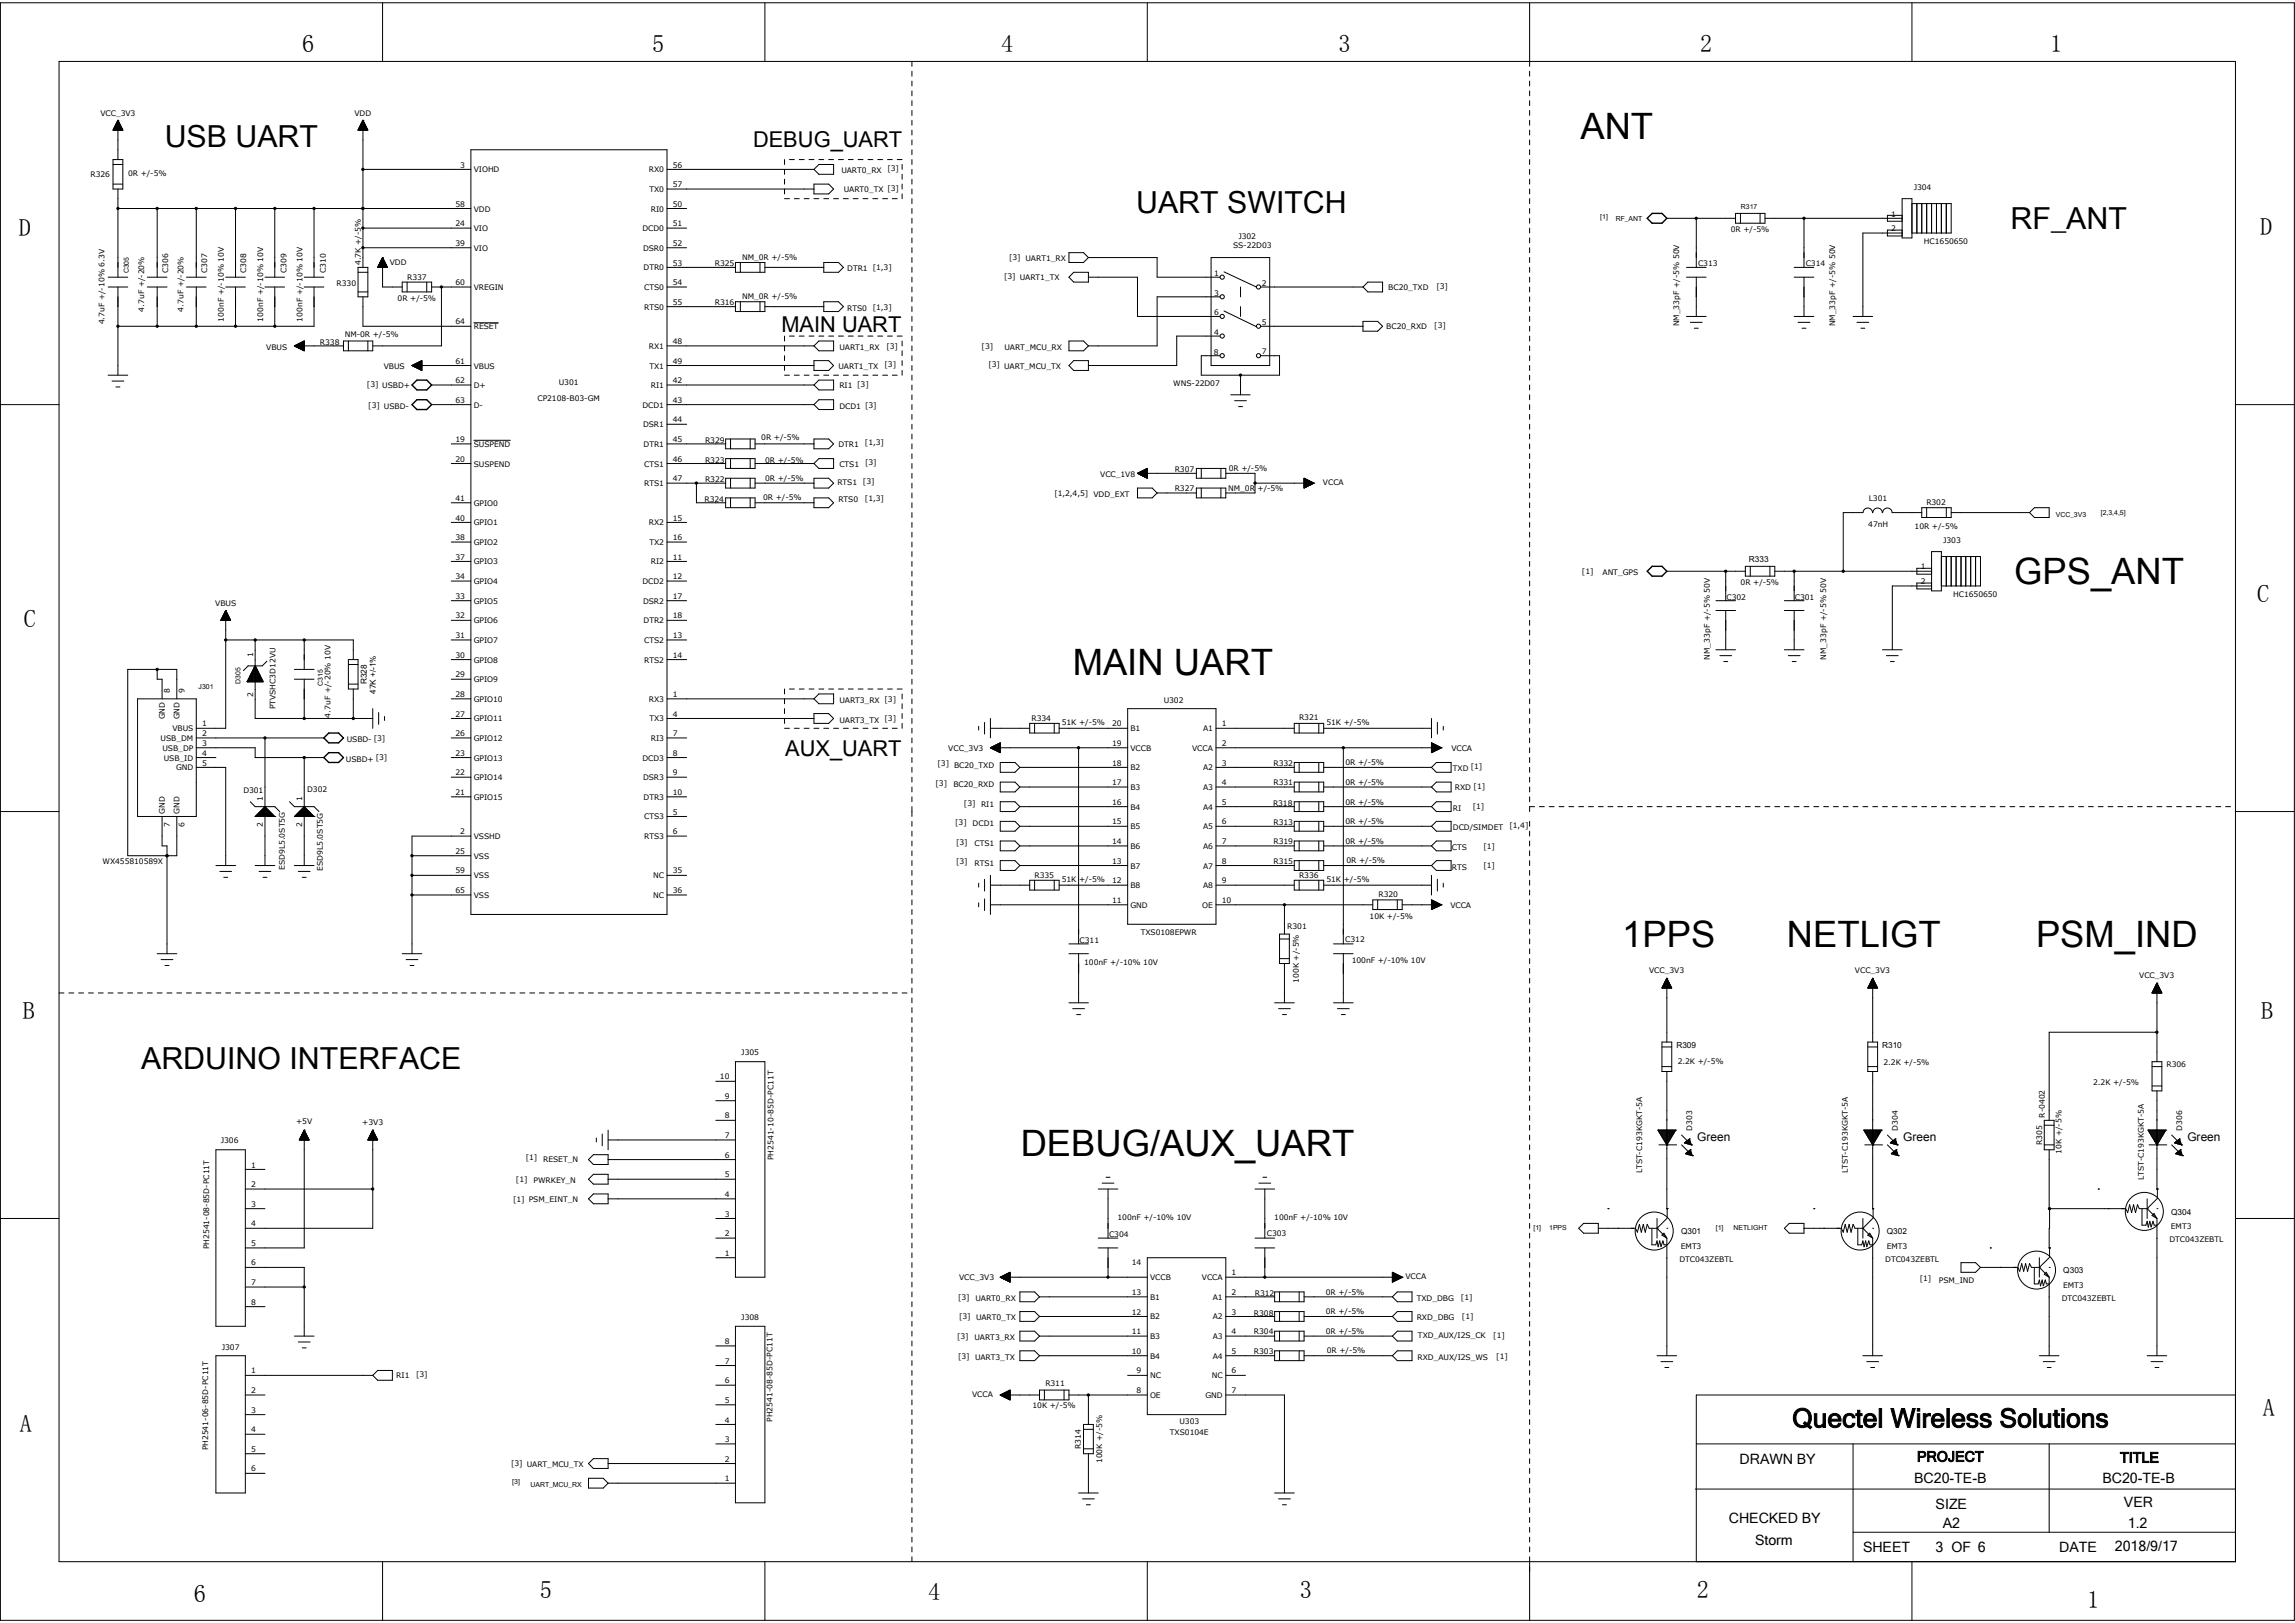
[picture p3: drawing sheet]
<svg xmlns="http://www.w3.org/2000/svg" width="297mm" height="210mm" viewBox="0 0 297 210" stroke-linecap="round" stroke-linejoin="round" font-family="sans-serif">
<defs><g id="words">
<g font-size="4.7">
<text x="204.5" y="18">ANT</text>
<text x="260.7" y="75.5">GPS_ANT</text>
<text x="138.8" y="87.3">MAIN UART</text>
<text x="209.9" y="122.6">1PPS</text>
<text x="231.3" y="122.6">NETLIGT</text>
<text x="263.5" y="122.6">PSM_IND</text>
<text x="132.1" y="149.6">DEBUG/AUX_UART</text>
</g>
<g font-size="3.9">
<text x="21.3" y="19">USB UART</text>
<text x="147" y="27.5">UART SWITCH</text>
<text x="260.2" y="29.7">RF_ANT</text>
<text x="18.3" y="138.3">ARDUINO INTERFACE</text>
</g>
<text font-size="3.4" x="231.9" y="184.7">Quectel Wireless Solutions</text>
<g font-size="3.2">
<text x="39.1" y="6.7">6</text>
<text x="84.4" y="6.7">5</text>
<text x="129.6" y="6.7">4</text>
<text x="173.2" y="6.7">3</text>
<text x="220" y="6.7">2</text>
<text x="265.3" y="6.7">1</text>
<text x="2.4" y="30.5">D</text>
<text x="292.5" y="30.4">D</text>
<text x="292.1" y="77.9">C</text>
<text x="3.1" y="81.2">C</text>
<text x="2.9" y="131.9">B</text>
<text x="292.6" y="131.9">B</text>
<text x="2.6" y="185.3">A</text>
<text x="292.9" y="183.2">A</text>
<text x="25.1" y="207.3">6</text>
<text x="69.9" y="206.8">5</text>
<text x="120.1" y="207.1">4</text>
<text x="168.2" y="206.8">3</text>
<text x="219.6" y="206.8">2</text>
<text x="270.1" y="208.1">1</text>
</g>
<g font-size="2.8">
<text x="97.5" y="19">DEBUG_UART</text>
<text x="101.1" y="43">MAIN UART</text>
<text x="101.6" y="97.8">AUX_UART</text>
</g>
<g font-size="1.8">
<text x="225.1" y="189.4">DRAWN BY</text>
<text x="247.7" y="191.9">BC20-TE-B</text>
<text x="248.1" y="189.1">PROJECT</text>
<text x="272.1" y="191.9">BC20-TE-B</text>
<text x="274.4" y="189.2">TITLE</text>
<text x="223.7" y="197.1">CHECKED BY</text>
<text x="250.5" y="195.2">SIZE</text>
<text x="251.4" y="197.7">A2</text>
<text x="274.9" y="195">VER</text>
<text x="275.4" y="197.7">1.2</text>
<text x="227.1" y="199.9">Storm</text>
<text x="241.1" y="200.8">SHEET</text>
<text x="250.5" y="200.8">3 OF 6</text>
<text x="266.5" y="200.8">DATE</text>
<text x="273.7" y="200.7">2018/9/17</text>
</g>
<g font-size="1.5">
<text x="219.6" y="147.6">Green</text>
<text x="246.3" y="147.6">Green</text>
<text x="283.1" y="147.6">Green</text>
</g>
<g font-size="1.1">
<text x="226.3" y="72.7">R333</text>
<text x="47.5" y="88.5" transform="rotate(-90 47.5 88.5)">R328</text>
<text x="48.6" y="89.8" transform="rotate(-90 48.6 89.8)">47K +/-1%</text>
<text x="216.9" y="135.6">R309</text>
<text x="243.6" y="135.6">R310</text>
<text x="217.5" y="159.7">Q301</text>
<text x="244.2" y="159.7">Q302</text>
<text x="281" y="157.2">Q304</text>
<text x="267" y="164.8">Q303</text>
</g>
<g font-size="1">
<text x="13" y="15">VCC_3V3</text>
<text x="45.9" y="15">VDD</text>
<text x="11.7" y="23">R326</text>
<text x="16.6" y="22.8">0R +/-5%</text>
<text x="59.6" y="21.7">3</text>
<text x="61.3" y="22.3">VIOHD</text>
<text x="84" y="22.3">RX0</text>
<text x="87.1" y="21.7">56</text>
<text x="108.9" y="22.3">UART0_RX</text>
<text x="114.8" y="22.2">[3]</text>
<text x="58.9" y="29.3">24</text>
<text x="58.9" y="26.7">58</text>
<text x="61.3" y="29.9">VIO</text>
<text x="61.3" y="27.4">VDD</text>
<text x="83.1" y="29.9">DCD0</text>
<text x="84" y="24.9">TX0</text>
<text x="84.2" y="27.4">RI0</text>
<text x="87.1" y="26.7">50</text>
<text x="87.1" y="29.3">51</text>
<text x="87.1" y="24.2">57</text>
<text x="109.2" y="24.9">UART0_TX [3]</text>
<text x="244.8" y="28">1</text>
<text x="244.8" y="29.9">2</text>
<text x="247.7" y="24.6">J304</text>
<text x="21.8" y="35.4" transform="rotate(-90 21.8 35.4)">C306</text>
<text x="26.8" y="35.4" transform="rotate(-90 26.8 35.4)">C307</text>
<text x="31.9" y="35.4" transform="rotate(-90 31.9 35.4)">C308</text>
<text x="37.1" y="35.4" transform="rotate(-90 37.1 35.4)">C309</text>
<text x="42.2" y="35.4" transform="rotate(-90 42.2 35.4)">C310</text>
<text x="46.7" y="34.3" transform="rotate(-90 46.7 34.3)">4.7K +/-5%</text>
<text x="50.4" y="34.2">VDD</text>
<text x="58.9" y="31.8">39</text>
<text x="61.3" y="32.4">VIO</text>
<text x="83.2" y="32.4">DSR0</text>
<text x="83.3" y="35">DTR0</text>
<text x="87.1" y="31.8">52</text>
<text x="87.1" y="34.4">53</text>
<text x="92.5" y="34.4">R325</text>
<text x="96" y="33.6">NM_0R +/-5%</text>
<text x="109.6" y="35.1">DTR1 [1,3]</text>
<text x="130.6" y="33.6">[3] UART1_RX</text>
<text x="157.1" y="35.7">1</text>
<text x="159.6" y="32.1">SS-22D03</text>
<text x="160.3" y="30.9">J302</text>
<text x="219.7" y="34.4">C313</text>
<text x="224" y="30">0R +/-5%</text>
<text x="233.7" y="34.4">C314</text>
<text x="249" y="31.6">HC1650650</text>
<text x="13.5" y="42" transform="rotate(-90 13.5 42)">4.7uF +/-10% 6.3V</text>
<text x="18.7" y="40.3" transform="rotate(-90 18.7 40.3)">4.7uF +/-20%</text>
<text x="23.8" y="40.3" transform="rotate(-90 23.8 40.3)">4.7uF +/-20%</text>
<text x="29" y="41.6" transform="rotate(-90 29 41.6)">100nF +/-10% 10V</text>
<text x="34.1" y="41.6" transform="rotate(-90 34.1 41.6)">100nF +/-10% 10V</text>
<text x="39.1" y="41.6" transform="rotate(-90 39.1 41.6)">100nF +/-10% 10V</text>
<text x="43.6" y="37">R330</text>
<text x="51.5" y="38.9">0R +/-5%</text>
<text x="52.7" y="36.3">R337</text>
<text x="58.9" y="36.9">60</text>
<text x="58.9" y="42">64</text>
<text x="61.3" y="37.5">VREGIN</text>
<text x="83.4" y="37.5">CTS0</text>
<text x="83.4" y="40.1">RTS0</text>
<text x="87.1" y="36.9">54</text>
<text x="87.1" y="39.4">55</text>
<text x="92.5" y="39.4">R316</text>
<text x="96" y="38.7">NM_0R +/-5%</text>
<text x="109.6" y="40.2">RTS0</text>
<text x="112.9" y="40.1">[1,3]</text>
<text x="129.9" y="36.1">[3] UART1_TX</text>
<text x="157.1" y="38.2">3</text>
<text x="157.1" y="40.8">6</text>
<text x="163.3" y="37">2</text>
<text x="179.7" y="37.5">BC20_TXD</text>
<text x="185.9" y="37.4">[3]</text>
<text x="34.5" y="45.3">VBUS</text>
<text x="41.4" y="44.7">R338</text>
<text x="44.6" y="43.6">NM-0R +/-5%</text>
<text x="49.7" y="47.7">VBUS</text>
<text x="58.9" y="47.1">61</text>
<text x="61.3" y="47.7">VBUS</text>
<text x="61.3" y="42.6">RESET</text>
<text x="84" y="45.1">RX1</text>
<text x="84" y="47.7">TX1</text>
<text x="87.1" y="44.5">48</text>
<text x="87.1" y="47.1">49</text>
<text x="108.5" y="47.7">UART1_TX</text>
<text x="108.6" y="45.3">UART1_RX</text>
<text x="114.5" y="47.6">[3]</text>
<text x="114.7" y="45.1">[3]</text>
<text x="127" y="45.1">[3]</text>
<text x="127.9" y="47.6">[3] UART_MCU_TX</text>
<text x="130" y="45.3">UART_MCU_RX</text>
<text x="157.1" y="45.9">8</text>
<text x="157.1" y="43.3">4</text>
<text x="163.3" y="42.1">5</text>
<text x="163.3" y="45.8">7</text>
<text x="179.4" y="42.6">BC20_RXD</text>
<text x="185.6" y="42.5">[3]</text>
<text x="217.3" y="42.2" transform="rotate(-90 217.3 42.2)">NM_33pF +/-5% 50V</text>
<text x="237.5" y="42.2" transform="rotate(-90 237.5 42.2)">NM_33pF +/-5% 50V</text>
<text x="47.5" y="50.1">[3] USBD+</text>
<text x="47.7" y="52.7">[3] USBD-</text>
<text x="58.9" y="49.6">62</text>
<text x="58.9" y="52.1">63</text>
<text x="61.3" y="50.2">D+</text>
<text x="61.3" y="52.7">D-</text>
<text x="69.6" y="51.8">CP2108-B03-GM</text>
<text x="72.3" y="49.8">U301</text>
<text x="83.1" y="52.7">DCD1</text>
<text x="84.2" y="50.2">RI1</text>
<text x="87.1" y="49.6">42</text>
<text x="87.1" y="52.1">43</text>
<text x="108.6" y="50.2">RI1 [3]</text>
<text x="108.6" y="52.9">DCD1 [3]</text>
<text x="151.8" y="49.9">WNS-22D07</text>
<text x="58.9" y="57.2">19</text>
<text x="58.9" y="59.7">20</text>
<text x="61.3" y="57.8">SUSPEND</text>
<text x="83.2" y="55.3">DSR1</text>
<text x="83.3" y="57.8">DTR1</text>
<text x="87.1" y="54.7">44</text>
<text x="87.1" y="57.2">45</text>
<text x="87.1" y="59.7">46</text>
<text x="91.2" y="59.9">R323</text>
<text x="91.2" y="57.3">R329</text>
<text x="98.5" y="56.9">0R +/-5%</text>
<text x="99" y="59.9">0R +/-5%</text>
<text x="108.5" y="57.8">DTR1</text>
<text x="111.9" y="57.6">[1,3]</text>
<text x="58.9" y="64.8">41</text>
<text x="61.3" y="60.4">SUSPEND</text>
<text x="61.3" y="65.4">GPIO0</text>
<text x="83.4" y="60.4">CTS1</text>
<text x="83.4" y="62.9">RTS1</text>
<text x="87.1" y="62.3">47</text>
<text x="91.2" y="64.9">R324</text>
<text x="91.2" y="62.4">R322</text>
<text x="98.8" y="64.7">0R +/-5%</text>
<text x="99" y="62.3">0R +/-5%</text>
<text x="108.4" y="62.8">RTS1</text>
<text x="108.5" y="64.9">RTS0</text>
<text x="108.6" y="60.4">CTS1</text>
<text x="111.7" y="62.6">[3]</text>
<text x="111.9" y="64.8">[1,3]</text>
<text x="111.9" y="60.2">[3]</text>
<text x="136.4" y="64.2">[1,2,4,5] VDD_EXT</text>
<text x="142.4" y="61.8">VCC_1V8</text>
<text x="152" y="61">R307</text>
<text x="152" y="63.6">R327</text>
<text x="158.9" y="63.5">NM_0R +/-5%</text>
<text x="159" y="61">0R +/-5%</text>
<text x="171.2" y="62.8">VCCA</text>
<text x="241.8" y="64.8">L301</text>
<text x="249.3" y="65.4">R302</text>
<text x="58.9" y="69.9">38</text>
<text x="58.9" y="67.4">40</text>
<text x="61.3" y="70.5">GPIO2</text>
<text x="61.3" y="68">GPIO1</text>
<text x="84" y="68">RX2</text>
<text x="84" y="70.5">TX2</text>
<text x="87.1" y="67.4">15</text>
<text x="87.1" y="69.9">16</text>
<text x="241.8" y="68.2">47nH</text>
<text x="247.8" y="68.5">10R +/-5%</text>
<text x="251.5" y="70.3">J303</text>
<text x="58.9" y="77.5">33</text>
<text x="58.9" y="74.9">34</text>
<text x="58.9" y="72.4">37</text>
<text x="61.3" y="75.6">GPIO4</text>
<text x="61.3" y="73">GPIO3</text>
<text x="83.1" y="75.6">DCD2</text>
<text x="84.2" y="73">RI2</text>
<text x="87.1" y="72.4">11</text>
<text x="87.1" y="74.9">12</text>
<text x="87.1" y="77.5">17</text>
<text x="204.7" y="74.3">[1]</text>
<text x="207.4" y="74.4">ANT_GPS</text>
<text x="223.4" y="77.6">C302</text>
<text x="225.3" y="75.7">0R +/-5%</text>
<text x="232.3" y="77.6">C301</text>
<text x="248.6" y="73.7">1</text>
<text x="248.6" y="75.6">2</text>
<text x="252.8" y="77.2">HC1650650</text>
<text x="27.9" y="78.4">VBUS</text>
<text x="58.9" y="82.6">31</text>
<text x="58.9" y="80">32</text>
<text x="61.3" y="83.2">GPIO7</text>
<text x="61.3" y="80.7">GPIO6</text>
<text x="61.3" y="78.1">GPIO5</text>
<text x="83.2" y="78.1">DSR2</text>
<text x="83.3" y="80.7">DTR2</text>
<text x="83.4" y="83.2">CTS2</text>
<text x="87.1" y="82.6">13</text>
<text x="87.1" y="80">18</text>
<text x="22" y="89.7" transform="rotate(-90 22 89.7)">8</text>
<text x="23.9" y="89.7" transform="rotate(-90 23.9 89.7)">9</text>
<text x="32.8" y="85" transform="rotate(-90 32.8 85)">1</text>
<text x="58.9" y="87.6">29</text>
<text x="58.9" y="85.1">30</text>
<text x="61.3" y="88.3">GPIO9</text>
<text x="61.3" y="85.7">GPIO8</text>
<text x="83.4" y="85.7">RTS2</text>
<text x="87.1" y="85.1">14</text>
<text x="221.3" y="85.4" transform="rotate(-90 221.3 85.4)">NM_33pF +/-5% 50V</text>
<text x="236.3" y="85.4" transform="rotate(-90 236.3 85.4)">NM_33pF +/-5% 50V</text>
<text x="20.8" y="95.9">USB_DM</text>
<text x="21.3" y="93.1" transform="rotate(-90 21.3 93.1)">GND</text>
<text x="22.3" y="94.6">VBUS</text>
<text x="23.2" y="93.1" transform="rotate(-90 23.2 93.1)">GND</text>
<text x="26.2" y="95.2">2</text>
<text x="26.2" y="94">1</text>
<text x="32.8" y="90.2" transform="rotate(-90 32.8 90.2)">2</text>
<text x="35.7" y="91.8" transform="rotate(-90 35.7 91.8)">PTVSHC3D12VU</text>
<text x="42.8" y="92.9" transform="rotate(-90 42.8 92.9)">4.7uF +/-20% 10V</text>
<text x="58.9" y="95.2">26</text>
<text x="58.9" y="92.7">27</text>
<text x="58.9" y="90.2">28</text>
<text x="61.3" y="95.9">GPIO12</text>
<text x="61.3" y="93.3">GPIO11</text>
<text x="61.3" y="90.8">GPIO10</text>
<text x="84" y="90.8">RX3</text>
<text x="84" y="93.3">TX3</text>
<text x="84.2" y="95.9">RI3</text>
<text x="87.1" y="90.2">1</text>
<text x="87.1" y="92.7">4</text>
<text x="87.1" y="95.2">7</text>
<text x="108.6" y="90.9">UART3_RX [3]</text>
<text x="108.6" y="93.5">UART3_TX [3]</text>
<text x="133.5" y="93.3">R334</text>
<text x="137.4" y="93.9">51K +/-5%</text>
<text x="143.9" y="94">20</text>
<text x="146.3" y="94.6">B1</text>
<text x="150.6" y="90.9">U302</text>
<text x="155.7" y="94.6">A1</text>
<text x="158.1" y="94">1</text>
<text x="168.1" y="93.2">R321</text>
<text x="171.7" y="93.9">51K +/-5%</text>
<text x="21" y="97.1">USB_DP</text>
<text x="21.2" y="98.4">USB_ID</text>
<text x="22.8" y="99.7">GND</text>
<text x="26.2" y="97.8">4</text>
<text x="26.2" y="96.5">3</text>
<text x="26.2" y="99.1">5</text>
<text x="44.8" y="98.5">USBD+ [3]</text>
<text x="44.9" y="96">USBD- [3]</text>
<text x="58.9" y="100.3">22</text>
<text x="58.9" y="97.8">23</text>
<text x="61.3" y="100.9">GPIO14</text>
<text x="61.3" y="98.4">GPIO13</text>
<text x="83.1" y="98.4">DCD3</text>
<text x="83.2" y="100.9">DSR3</text>
<text x="87.1" y="97.8">8</text>
<text x="87.1" y="100.3">9</text>
<text x="121.1" y="101.7">[3]</text>
<text x="121.3" y="99.2">[3] BC20_TXD</text>
<text x="122.7" y="97.1">VCC_3V3</text>
<text x="123.4" y="101.8">BC20_RXD</text>
<text x="143.9" y="96.5">19</text>
<text x="143.9" y="99.1">18</text>
<text x="143.9" y="101.6">17</text>
<text x="146.3" y="97.1">VCCB</text>
<text x="146.3" y="99.7">B2</text>
<text x="154.3" y="97.1">VCCA</text>
<text x="155.7" y="99.7">A2</text>
<text x="158.1" y="101.6">4</text>
<text x="158.1" y="99.1">3</text>
<text x="158.1" y="96.5">2</text>
<text x="164.8" y="101.6">R331</text>
<text x="164.8" y="99.1">R332</text>
<text x="174.1" y="101.6">0R +/-5%</text>
<text x="174.1" y="99">0R +/-5%</text>
<text x="187.8" y="97.1">VCCA</text>
<text x="188" y="99.8">TXD</text>
<text x="190.3" y="99.5">[1]</text>
<text x="21.3" y="105.3" transform="rotate(-90 21.3 105.3)">GND</text>
<text x="22" y="107" transform="rotate(-90 22 107)">7</text>
<text x="23.2" y="105.3" transform="rotate(-90 23.2 105.3)">GND</text>
<text x="23.9" y="107" transform="rotate(-90 23.9 107)">6</text>
<text x="31.5" y="102.6">D301</text>
<text x="34" y="107" transform="rotate(-90 34 107)">2</text>
<text x="34" y="103.6" transform="rotate(-90 34 103.6)">1</text>
<text x="39.1" y="107" transform="rotate(-90 39.1 107)">2</text>
<text x="39.1" y="103.6" transform="rotate(-90 39.1 103.6)">1</text>
<text x="39.7" y="102.5">D302</text>
<text x="58.9" y="102.9">21</text>
<text x="59.6" y="107.9">2</text>
<text x="61.3" y="103.5">GPIO15</text>
<text x="83.3" y="103.5">DTR3</text>
<text x="83.4" y="106">CTS3</text>
<text x="87.1" y="105.4">5</text>
<text x="87.1" y="107.9">6</text>
<text x="87.1" y="102.9">10</text>
<text x="123.6" y="106.8">[3]</text>
<text x="124.8" y="104.2">[3]</text>
<text x="125.9" y="106.9">DCD1</text>
<text x="127" y="104.4">RI1</text>
<text x="143.9" y="104.1">16</text>
<text x="143.9" y="106.7">15</text>
<text x="146.3" y="102.2">B3</text>
<text x="146.3" y="104.8">B4</text>
<text x="146.3" y="107.3">B5</text>
<text x="155.7" y="107.3">A5</text>
<text x="155.7" y="104.8">A4</text>
<text x="155.7" y="102.2">A3</text>
<text x="158.1" y="106.7">6</text>
<text x="158.1" y="104.1">5</text>
<text x="164.7" y="104.2">R318</text>
<text x="164.8" y="106.8">R313</text>
<text x="174.1" y="104.1">0R +/-5%</text>
<text x="174.1" y="106.7">0R +/-5%</text>
<text x="188" y="104.9">RI</text>
<text x="188" y="107.4">DCD/SIMDET</text>
<text x="188.3" y="102.2">RXD [1]</text>
<text x="190.6" y="104.6">[1]</text>
<text x="195.3" y="107.2">[1,4]</text>
<text x="13.3" y="111.7">WX455810589X</text>
<text x="36.8" y="112.6" transform="rotate(-90 36.8 112.6)">ESD9L5.0ST5G</text>
<text x="41.8" y="112.7" transform="rotate(-90 41.8 112.7)">ESD9L5.0ST5G</text>
<text x="58.9" y="110.5">25</text>
<text x="58.9" y="113">59</text>
<text x="61.3" y="108.6">VSSHD</text>
<text x="61.3" y="111.1">VSS</text>
<text x="61.3" y="113.6">VSS</text>
<text x="83.4" y="108.6">RTS3</text>
<text x="84.5" y="113.6">NC</text>
<text x="87.1" y="113">35</text>
<text x="123.7" y="111.9">[3]</text>
<text x="123.7" y="109.3">[3]</text>
<text x="126.1" y="112">RTS1</text>
<text x="126.1" y="109.5">CTS1</text>
<text x="133.9" y="113.6">R335</text>
<text x="143.9" y="109.2">14</text>
<text x="143.9" y="111.8">13</text>
<text x="146.3" y="109.8">B6</text>
<text x="146.3" y="112.4">B7</text>
<text x="155.7" y="109.8">A6</text>
<text x="155.7" y="112.4">A7</text>
<text x="158.1" y="109.2">7</text>
<text x="158.1" y="111.8">8</text>
<text x="164.8" y="111.8">R315</text>
<text x="164.8" y="109.2">R319</text>
<text x="168.1" y="113.6">R336</text>
<text x="174.1" y="109.2">0R +/-5%</text>
<text x="174.3" y="111.6">0R +/-5%</text>
<text x="187.9" y="112.5">RTS</text>
<text x="187.9" y="110">CTS</text>
<text x="192" y="112.4">[1]</text>
<text x="192" y="109.8">[1]</text>
<text x="58.9" y="115.6">65</text>
<text x="61.3" y="116.2">VSS</text>
<text x="84.5" y="116.2">NC</text>
<text x="87.1" y="115.6">36</text>
<text x="137.4" y="114.2">51K +/-5%</text>
<text x="143.9" y="114.3">12</text>
<text x="143.9" y="116.8">11</text>
<text x="146.3" y="114.9">B8</text>
<text x="146.3" y="117.5">GND</text>
<text x="155.6" y="117.5">OE</text>
<text x="155.7" y="114.9">A8</text>
<text x="158.1" y="114.3">9</text>
<text x="158.1" y="116.8">10</text>
<text x="171.7" y="114.2">51K +/-5%</text>
<text x="177.2" y="119">10K +/-5%</text>
<text x="178.4" y="116">R320</text>
<text x="187.7" y="117.4">VCCA</text>
<text x="139.7" y="122">C311</text>
<text x="140.3" y="124.9">100nF +/-10% 10V</text>
<text x="147.6" y="121">TXS0108EPWR</text>
<text x="166.6" y="120.2">R301</text>
<text x="174.1" y="121.9">C312</text>
<text x="174.9" y="124.7">100nF +/-10% 10V</text>
<text x="213.4" y="126">VCC_3V3</text>
<text x="240.1" y="126">VCC_3V3</text>
<text x="168.1" y="127.2" transform="rotate(-90 168.1 127.2)">100K +/-5%</text>
<text x="276.8" y="126.6">VCC_3V3</text>
<text x="95.9" y="136.5">J305</text>
<text x="217.1" y="137.6">2.2K +/-5%</text>
<text x="243.7" y="137.8">2.2K +/-5%</text>
<text x="93.2" y="139.7">10</text>
<text x="93.8" y="142.2">9</text>
<text x="270.9" y="140.4">2.2K +/-5%</text>
<text x="280.4" y="138.1">R306</text>
<text x="28.6" y="147.9">J306</text>
<text x="38.3" y="145.5">+5V</text>
<text x="46.9" y="145.6">+3V3</text>
<text x="93.8" y="149.8">6</text>
<text x="93.8" y="147.3">7</text>
<text x="93.8" y="144.7">8</text>
<text x="219" y="146.3" transform="rotate(-90 219 146.3)">D303</text>
<text x="245.6" y="146.3" transform="rotate(-90 245.6 146.3)">D304</text>
<text x="264.3" y="148.2" transform="rotate(-90 264.3 148.2)">R305</text>
<text x="264.6" y="144.6" transform="rotate(-90 264.6 144.6)">R-0402</text>
<text x="266.8" y="149.3" transform="rotate(-90 266.8 149.3)">10K +/-5%</text>
<text x="282.4" y="146.3" transform="rotate(-90 282.4 146.3)">D306</text>
<text x="32.5" y="153.6">2</text>
<text x="32.5" y="151.1">1</text>
<text x="66.4" y="155.5">[1] PSM_EINT_N</text>
<text x="66.8" y="152.9">[1]</text>
<text x="68" y="150.2">[1]</text>
<text x="69.1" y="153.1">PWRKEY_N</text>
<text x="70.3" y="150.3">RESET_N</text>
<text x="93.8" y="154.9">4</text>
<text x="93.8" y="152.3">5</text>
<text x="100.1" y="150.1" transform="rotate(-90 100.1 150.1)">PH2541-10-85D-PC11T</text>
<text x="212.5" y="151.8" transform="rotate(-90 212.5 151.8)">LTST-C193KGKT-5A</text>
<text x="239.1" y="151.8" transform="rotate(-90 239.1 151.8)">LTST-C193KGKT-5A</text>
<text x="277.5" y="152.7" transform="rotate(-90 277.5 152.7)">LTST-C193KGKT-5A</text>
<text x="27" y="161.7" transform="rotate(-90 27 161.7)">PH2541-08-85D-PC11T</text>
<text x="32.5" y="156.1">3</text>
<text x="32.5" y="158.7">4</text>
<text x="32.5" y="161.2">5</text>
<text x="93.8" y="160">2</text>
<text x="93.8" y="157.4">3</text>
<text x="143.5" y="160.1">C304</text>
<text x="144.6" y="157.9">100nF +/-10% 10V</text>
<text x="163.9" y="160">C303</text>
<text x="164.9" y="157.9">100nF +/-10% 10V</text>
<text x="217.5" y="161.6">EMT3</text>
<text x="244.2" y="161.6">EMT3</text>
<text x="280.8" y="160.7">DTC043ZEBTL</text>
<text x="280.9" y="159.1">EMT3</text>
<text x="32.5" y="163.7">6</text>
<text x="32.5" y="166.3">7</text>
<text x="93.8" y="162.5">1</text>
<text x="124.1" y="165.6">VCC_3V3</text>
<text x="146.5" y="167.6">13</text>
<text x="146.5" y="163.7">14</text>
<text x="148.8" y="165.6">VCCB</text>
<text x="155.5" y="165.6">VCCA</text>
<text x="159.4" y="165">1</text>
<text x="159.4" y="167.6">2</text>
<text x="162.4" y="167.7">R312</text>
<text x="171.6" y="167.5">0R +/-5%</text>
<text x="181.9" y="165.5">VCCA</text>
<text x="217.3" y="163.3">DTC043ZEBTL</text>
<text x="244" y="163.3">DTC043ZEBTL</text>
<text x="248.4" y="165.8">[1]</text>
<text x="250.9" y="166">PSM_IND</text>
<text x="267" y="166.7">EMT3</text>
<text x="32.5" y="168.8">8</text>
<text x="93.8" y="173.9">8</text>
<text x="95.9" y="170.8">J308</text>
<text x="123.9" y="173.2">[3]</text>
<text x="124" y="168.2">[3]</text>
<text x="124.1" y="170.7">[3] UART0_TX</text>
<text x="126.1" y="173.4">UART3_RX</text>
<text x="126.2" y="168.3">UART0_RX</text>
<text x="146.5" y="172.6">11</text>
<text x="146.5" y="170.1">12</text>
<text x="148.8" y="173.3">B3</text>
<text x="148.8" y="170.7">B2</text>
<text x="148.8" y="168.2">B1</text>
<text x="157" y="168.2">A1</text>
<text x="157" y="170.7">A2</text>
<text x="157" y="173.3">A3</text>
<text x="159.4" y="170.1">3</text>
<text x="159.4" y="172.6">4</text>
<text x="162.3" y="172.6">R304</text>
<text x="162.3" y="170.2">R308</text>
<text x="171.6" y="172.6">0R +/-5%</text>
<text x="171.6" y="170.1">0R +/-5%</text>
<text x="183.3" y="168.3">TXD_DBG</text>
<text x="183.3" y="170.9">RXD_DBG</text>
<text x="183.5" y="173.1">TXD_AUX/I2S_CK</text>
<text x="189.1" y="168.2">[1]</text>
<text x="189.2" y="170.7">[1]</text>
<text x="193.2" y="173.1">[1]</text>
<text x="266.8" y="168.3">DTC043ZEBTL</text>
<text x="28.7" y="174.7">J307</text>
<text x="32.5" y="177.7">1</text>
<text x="51.3" y="178.3">RI1</text>
<text x="53.8" y="178.2">[3]</text>
<text x="93.8" y="179">6</text>
<text x="93.8" y="176.4">7</text>
<text x="124" y="175.8">[3] UART3_TX</text>
<text x="135.3" y="179.3">R311</text>
<text x="146.5" y="175.2">10</text>
<text x="147.1" y="177.7">9</text>
<text x="148.8" y="178.3">NC</text>
<text x="148.8" y="175.8">B4</text>
<text x="156.8" y="178.3">NC</text>
<text x="157" y="175.8">A4</text>
<text x="159.4" y="175.2">5</text>
<text x="159.4" y="177.7">6</text>
<text x="162.3" y="175.2">R303</text>
<text x="171.7" y="175">0R +/-5%</text>
<text x="183.5" y="175.9">RXD_AUX/I2S_WS</text>
<text x="193.6" y="175.8">[1]</text>
<text x="32.5" y="180.2">2</text>
<text x="32.5" y="182.8">3</text>
<text x="32.5" y="185.3">4</text>
<text x="93.8" y="184.1">4</text>
<text x="93.8" y="181.5">5</text>
<text x="100" y="184" transform="rotate(-90 100 184)">PH2541-08-85D-PC11T</text>
<text x="125.8" y="180.7">VCCA</text>
<text x="133.6" y="182.1">10K +/-5%</text>
<text x="147.1" y="180.2">8</text>
<text x="148.8" y="180.9">OE</text>
<text x="151.4" y="185.7">TXS0104E</text>
<text x="152.6" y="184.3">U303</text>
<text x="156" y="180.9">GND</text>
<text x="159.4" y="180.2">7</text>
<text x="26.9" y="187.7" transform="rotate(-90 26.9 187.7)">PH2541-06-85D-PC11T</text>
<text x="32.5" y="187.8">5</text>
<text x="32.5" y="190.4">6</text>
<text x="66.1" y="189.7">[3] UART_MCU_TX</text>
<text x="93.8" y="189.1">2</text>
<text x="93.8" y="191.7">1</text>
<text x="93.8" y="186.6">3</text>
<text x="139.9" y="187.5" transform="rotate(-90 139.9 187.5)">R314</text>
<text x="142.6" y="189.3" transform="rotate(-90 142.6 189.3)">100K +/-5%</text>
</g>
<g font-size=".9">
<text x="207.1" y="28.4">[1]</text>
<text x="209.1" y="28.6">RF_ANT</text>
<text x="225.3" y="27">R317</text>
<text x="16.7" y="35.4" transform="rotate(-90 16.7 35.4)">C305</text>
<text x="266.1" y="66.8">VCC_3V3</text>
<text x="271.9" y="66.6">[2,3,4,5]</text>
<text x="25.7" y="89.2">J301</text>
<text x="31.1" y="88.5" transform="rotate(-90 31.1 88.5)">D305</text>
<text x="41.8" y="88.8" transform="rotate(-90 41.8 88.8)">C315</text>
<text x="198.4" y="159.2">[1]</text>
<text x="200.5" y="159.2">1PPS</text>
<text x="222" y="159.2">[1]</text>
<text x="224.3" y="159.2">NETLIGHT</text>
<text x="66.3" y="192">[3]</text>
<text x="68.7" y="192.4">UART_MCU_RX</text>
</g>
</g></defs>
<g fill="none" stroke="#000" stroke-width=".13">
<path d="M.1 .4h296.8v209.3h-296.8zM7.6 7.9h281.7v194.2h-281.7zM14.7 16.8h1.2M14.7 16.8h.1M14.7 16.7h1.2M14.7 16.7h1.1v.1M14.7 16.7v.1M14.7 16.6h1.1M14.8 16.6h1v.2M14.8 16.6v.2M14.8 16.5h.9M14.8 16.5h.9v.3"/>
<path d="M14.8 16.5v.3M14.8 16.4h.9M14.9 16.8v-.4h.8v.4M14.9 16.3h.7M14.9 16.3h.7v.5M14.9 16.3v.5M14.9 16.2h.7M15 16.2h.6v.6M15 16.1h.5v.7M15 16v.8M15 16h.5M15.1 16h.4v.8"/>
<path d="M15.1 15.9v.9M15.1 15.9h.3M15.1 15.9h.3v.9M15.1 15.8v1M15.1 15.8h.3M15.2 15.8h.2v1M15.2 15.7h.1v1.1M15.2 15.6v1.2M15.2 15.6h.1M15.3 15.6h.1M15.3 15.6v5M15.3 15.6l-.7 1.2h1.3"/>
<path d="M15.3 15.6l.6 1.2M15.3 15.7h-.1v1.1M15.5 16.1h-.5v.7M46.4 16.8h1.2M46.4 16.8h.1M46.4 16.7h1.2M46.4 16.7h1.1v.1M46.4 16.7v.1M46.4 16.6h1.1M46.5 16.6h1v.2M46.5 16.6v.2M46.5 16.5h.9"/>
<path d="M46.5 16.5h.9v.3M46.5 16.5v.3M46.5 16.4h.9M46.6 16.8v-.4h.8v.4M46.6 16.3h.7M46.6 16.3h.7v.5M46.6 16.3v.5M46.6 16.2h.7M46.7 16.2h.6v.6M46.7 16.1v.7M46.7 16.1h.5M46.7 16.1h.5v.7"/>
<path d="M46.7 16v.8M46.7 16h.5M46.8 16h.4v.8M46.8 15.9h.3v.9M46.8 15.8v1M46.8 15.8h.3M46.9 15.8h.2v1M46.9 15.7v1.1M46.9 15.7h.1M46.9 15.7h.1v1.1M46.9 15.6v1.2M46.9 15.6h.1"/>
<path d="M47 15.6h.1M47 15.6v19M47 15.6l.6 1.2h-1.3zM47.1 15.9h-.3v.9M49.5 .4v7.5M60.9 19.4h25.4v98.9h-25.4zM99 .4v7.5M118 7.9v.7M118 9.2v.7M118 10.5v.6M118 11.8v.6M118 13v.7"/>
<path d="M118 14.3v.6M118 15.6v.6M118 16.8v.7M118 18.1v.6M118 19.4v.6M148.5 .4v7.5M198 .4v8.2M198 9.2v.7M198 10.5v.6M198 11.8v.6M198 13v.7M198 14.3v.6"/>
<path d="M198 15.6v.6M198 16.8v.7M198 18.1v.6M198 19.4v.6M247.4 .4v7.5M14 35.9h2.5M14 37.1h2.5M14.6 20.6h1.3v3.9h-1.3zM14.6 21.3h1.3M14.6 23.8h1.3M15.3 24.5v11.4M15.3 37.1v11.4"/>
<path d="M15.3 27h45.6M19.1 35.9h2.5M19.1 37.1h2.5M20.3 27h.1M20.3 27v8.9M20.3 37.1v5.1M24.1 35.9h2.6M24.1 37.1h2.6M25.4 27h.1M25.4 27v8.9M25.4 37.1v5.1M29.2 35.9h2.5"/>
<path d="M29.2 37.1h2.5M30.5 27v8.9M30.5 37.1v5.1M34.3 35.9h2.5M34.3 37.1h2.5M35.6 27v8.9M35.6 37.1v5.1M39.4 35.9h2.5M39.4 37.1h2.5M40.6 37.1v5.1h-25.3M40.6 27v8.9M46.3 34.6h1.3v3.8h-1.3z"/>
<path d="M46.3 35.2h1.3M46.3 37.8h1.3M47 27h.1M47 38.4v3.8h13.9M47 21.9h13.9M47 29.5h13.9M47 32.1h13.9M48.9 34.5l1.2 .1M48.9 34.5v.1M48.9 34.5h1.2M48.9 34.4h1.2v.2M48.9 34.4v.2"/>
<path d="M49 34.4h1M49 34.3v.3M49 34.3h1v.3M49 34.3h1M49.1 34.6v-.4h.9v.4M49.1 34.2h.8M49.1 34.1h.8v.5M49.1 34h.8v.6M49.1 34v.6M49.2 34h.6M49.2 33.9h.6v.7M49.3 33.8h.5v.8"/>
<path d="M49.3 33.8v.8M49.3 33.8h.4M49.3 33.7h.4v.9M49.3 33.7v.9M49.3 33.7h.4M49.4 33.6h.3v1M49.4 33.6v1M49.4 33.6h.2M49.4 33.5h.2v1.1M49.4 33.5v1.1M49.4 33.5h.2M49.5 33.4h.1v1.2"/>
<path d="M49.5 33.3h.1M49.5 33.3v3.8h2.5M49.5 33.3l.6 1.3h-1.2M49.5 33.3l-.6 1.3M49.5 33.4v1.2M49.8 33.9h-.6v.7M49.9 34.1h-.8v.5M52 36.5h3.9v1.3h-3.9zM52.7 36.5v1.3M55.2 36.5v1.3M55.9 37.1h5M57.1 37.1h.1"/>
<path d="M57.1 37.1v7.7h-8.9M86.3 34.6h8.9M86.3 37.1h2.6M86.3 21.9h19M86.3 29.5h2.6M86.3 32.1h2.6M86.3 27h2.6M86.3 39.7h8.9M86.3 24.5h19M95.2 34h3.8v1.2h-3.8zM95.2 39h3.8v1.3h-3.8zM95.8 34v1.2"/>
<path d="M95.8 39v1.3M98.4 34v1.2M98.4 39v1.3M99 34.6h7.6M99 39.7h7.6M101.5 20.6v.7M101.5 21.9v.7M101.5 23.2v.6M101.5 24.5v.6M101.5 25.7h.7M102.2 20.6h.6M102.8 25.7h.6"/>
<path d="M103.4 20.6h.7M104.1 25.7h.6M104.7 20.6h.6M105.3 25.7h.7M105.3 21.9l.7-.6h1.9v1.3h-1.9zM105.3 23.8h1.9l.7 .7-.7 .6h-1.9zM106 20.6h.6M106.6 25.7h.6M106.6 34h1.9l.6 .6-.6 .6h-1.9zM106.6 39h1.9l.6 .7-.6 .6h-1.9zM107.2 20.6h.7M107.9 25.7h.6"/>
<path d="M108.5 20.6h.6M109.1 25.7h.7M109.8 20.6h.6M110.4 25.7h.7M111.1 20.6h.6M111.7 25.7h.6M112.3 20.6h.7M113 25.7h.6M113.6 20.6h.6M114.2 25.7h.7M114.9 20.6h.6M115.5 25.7h.6"/>
<path d="M116.1 20.6h.6M116.7 21.3v.6M116.7 22.6v.6M116.7 23.8v.7M116.7 25.1v.6M118 20.6v.7M118 21.9v.7M118 23.2v.6M118 24.5v.6M118 25.7v.6M118 27v.6M118 28.2v.7"/>
<path d="M118 29.5v.7M118 30.8v.6M118 32.1v.6M118 33.3v.7M118 34.6v.6M118 35.9v.6M118 37.1v.7M118 38.4v.6M118 39.7v.6M138.3 32.7h1.9l.7 .6-.7 .7h-1.9zM138.9 35.2h2v1.3h-2l-.6-.6zM140.9 35.9h6.3v5h10.7"/>
<path d="M140.9 33.3h8.8v2.6h8.2M156.7 33.3h7.6v14h-7.6zM157.9 38.4h-8.2v6.4h-8.8M158.4 35.2l4.2 1.9M160.5 37.1v1.3M160.5 39.7v1.2M163.2 37.1h13.2M177 36.5h1.9v1.3h-1.9l-.6-.7zM198 20.6v.7M198 21.9v.7M198 23.2v.6M198 24.5v.6"/>
<path d="M198 25.7v.6M198 27v.6M198 28.2v.7M198 29.5v.7M198 30.8v.6M198 32.1v.6M198 33.3v.7M198 34.6v.6M198 35.9v.6M198 37.1v.7M198 38.4v.6M198 39.7v.6"/>
<path d="M215.7 28.2h8.9M218.2 34.6h2.6M218.2 35.9h2.6M219.5 28.2v6.4M219.5 35.9v5M224.6 27.6h3.8v1.3h-3.8zM225.2 27.6v1.3M227.8 27.6v1.3M228.4 28.2h17.8M232.2 34.6h2.5M232.2 35.9h2.5M233.5 28.2v6.4"/>
<path d="M233.5 35.9v5M246.2 25.7h1.2v5.1h-1.2zM246.2 30.2h-5.1v10.7M246.2 27.9h-1.9v.7h1.9M246.2 29.8h-1.9v.7h1.9M247.4 26.3h5.1v3.9h-5.1M248.1 26.3v3.9M248.7 26.3v3.9M249.3 26.3v3.9M250 26.3v3.9M250.6 26.3v3.9M251.2 26.3v3.9"/>
<path d="M251.9 26.3v3.9M.1 52.4h7.5M14 48.5h2.5M14.5 49.3h1.5M15 50.1h.5M38.1 44.8h.1M38.1 44.8h6.3M38.2 44.8h1.2M38.2 44.7v.1M38.3 44.9h1.1M38.3 44.7v.1M38.4 44.6v.3"/>
<path d="M38.4 44.9h1M38.5 44.6v.3M38.5 45h.9M38.6 44.5v.5h.8M38.7 45.1h.7M38.7 44.5v.5M38.8 44.4v.7M38.8 45.1h.6M38.9 44.4v.7M38.9 45.2h.5M39 44.3v.9M39 45.2h.4"/>
<path d="M39.1 44.3v.9M39.1 45.3h.3M39.2 44.2v1.1M39.2 45.3h.2M39.3 44.2v1.1M39.4 44.5h-.8v.5M39.4 44.4h-.7v.7M39.4 44.2h-.3v1.1M39.4 44.1v1.3l-1.3-.6M39.4 44.1v1.3M39.4 44.4h-.6v.7M39.4 44.4h-.5v.8"/>
<path d="M39.4 44.3h-.4v.9M39.4 44.2h-.2v1.1M39.4 44.1l-1.3 .7M39.4 44.7h-1.2v.1M39.4 44.7h-1.1v.2M39.4 44.6h-1v.3M39.4 44.6h-.9v.4M44.4 44.1h3.8v1.3h-3.8zM45.1 44.1v1.3M47.6 44.1v1.3M53.3 47.3h.1M53.3 47.3h7.6"/>
<path d="M53.3 47.3l1.3-.6v1.2zM53.4 47.3h1.2M53.4 47.3h.1M53.5 47.4h1.1M53.5 47.2v.2M53.6 47.2v.2h1M53.7 47.5h.9M53.7 47.1v.4M53.8 47.6h.8M53.8 47.1v.4M53.9 47.6h.7M53.9 47v.6"/>
<path d="M54 47v.6M54 47.7h.6M54.1 46.9v.8h.5M54.2 46.9v.8M54.3 46.8v1M54.3 47.8h.3M54.4 46.8v1M54.5 46.7v1.2M54.5 47.9h.1M54.6 46.7h-.2v1.2h.2M54.6 46.8h-.4v1h.4M54.6 47.2h-1.2v.1"/>
<path d="M54.6 47.2h-1.1v.2M54.6 47.1h-1v.3M54.6 47.1h-.9v.4M54.6 47h-.8v.6M54.6 47h-.7v.6M54.6 46.9h-.6v.8M54.6 46.9h-.5v.8M54.6 46.8h-.3v1M54.6 46.7l-.1 1.2M55.9 52.4h5M55.9 49.8h5M58.4 57.4h2.5"/>
<path d="M58.4 60h2.5M61.3 57h4.7M61.3 41.8h3.2M86.3 52.4h19M86.3 47.3h19M86.3 57.4h7.6M86.3 60h7.6M86.3 49.8h19M86.3 54.9h2.6M86.3 44.8h19M93.9 59.3h3.8v1.3h-3.8zM93.9 56.8h3.8v1.3h-3.8z"/>
<path d="M94.5 56.8v1.3M94.5 59.3v1.3M97.1 56.8v1.3M97.1 59.3v1.3M97.7 57.4h7.6M97.7 60h7.6M101.5 43.5v.6M101.5 44.8v.6M101.5 46v.7M101.5 47.3v.6M101.5 48.5h.7M102.2 43.5h.6"/>
<path d="M102.8 48.5h.6M103.4 43.5h.7M104.1 48.5h.6M104.7 43.5h.6M105.3 48.5h.7M105.3 56.8h1.9l.7 .6-.7 .7h-1.9zM105.3 46.7h1.9l.7 .6-.7 .6h-1.9zM105.3 49.8l.7-.6h1.9v1.3h-1.9zM105.3 52.4l.7-.7h1.9v1.3h-1.9zM106 43.5h.6M106 59.3h1.9v1.3h-1.9l-.7-.6zM106 44.1h1.9v1.3h-1.9l-.7-.6z"/>
<path d="M106.6 48.5h.6M107.2 43.5h.7M107.9 48.5h.6M108.5 43.5h.6M109.1 48.5h.7M109.8 43.5h.6M110.4 48.5h.7M111.1 43.5h.6M111.7 48.5h.6M112.3 43.5h.7M113 48.5h.6M113.6 43.5h.6"/>
<path d="M114.2 48.5h.7M114.9 43.5h.6M115.5 48.5h.6M116.1 43.5h.6M116.7 44.1v.7M116.7 45.4v.6M116.7 46.7v.6M116.7 47.9v.6M118 40.9v.7M118 42.2v.7M118 43.5v.6M118 44.8v.6"/>
<path d="M118 46v.7M118 47.3v.6M118 48.5v.7M118 49.8v.7M118 51.1v.6M118 52.4v.6M118 53.6v.7M118 54.9v.6M118 56.2v.6M118 57.4v.7M118 58.7v.6M118 60v.6"/>
<path d="M138.3 44.1h1.9l.7 .7-.7 .6h-1.9zM138.9 46.7h2v1.2h-2l-.6-.6zM157.9 46h-2.4v2.5h10.1v-2.5h-2.4M157.9 43.5h-5.6v3.8h-11.4M158.4 40.2l4.2 2.1M159.3 51.1h2.5M159.8 51.8h1.5M160.3 52.6h.5M160.5 48.5v2.6M163.2 42.2h13.2M176.4 41.6h1.9l.6 .6-.6 .7h-1.9zM198 40.9v.7"/>
<path d="M198 42.2v.7M198 43.5v.6M198 44.8v.6M198 46v.7M198 47.3v.6M198 48.5v.7M198 49.8v.7M198 51.1v.6M198 52.4v.6M198 53.6v.7M198 54.9v.6M198 56.2v.6"/>
<path d="M198 57.4v.7M198 58.7v.6M198 60v.6M218.2 40.9h2.6M218.8 41.7h1.5M219.3 42.5h.5M232.2 40.9h2.5M232.7 41.7h1.5M233.2 42.5h.5M239.8 40.9h2.5M240.3 41.7h1.5M240.8 42.5h.5"/>
<path d="M289.3 52.4h7.6M28.7 80v.3M28.7 80h1M28.8 79.9h.9v.4M28.8 79.9v.4M28.8 79.9h.8M28.8 79.8h.8v.5M28.8 79.8v.5M28.8 79.8h.8M28.9 79.7h.7v.6M28.9 79.7v.6M28.9 79.7h.6"/>
<path d="M28.9 79.6h.6v.7M28.9 79.6v.7M28.9 79.6h.6M29 79.5h.5v.8M29 79.5v.8M29 79.5h.4M29 79.4h.4v.9M29.1 79.3h.3v1M29.1 79.2v1.1M29.1 79.2h.2M29.1 79.2h.2v1.1M29.2 79.1h.1v1.2"/>
<path d="M29.2 79v1.3M29.2 79h.1M29.2 79v15.2h-3.8M29.2 79l-.6 1.3h1.2M29.2 79l.6 1.3M29.4 79.4h-.4v.9M58.4 72.6h2.5M58.4 75.2h2.5M58.4 67.6h2.5M58.4 70.1h2.5M58.4 77.7h2.5M58.4 65.1h2.5"/>
<path d="M86.3 72.6h2.6M86.3 75.2h2.6M86.3 67.6h2.6M86.3 70.1h2.6M86.3 77.7h2.6M86.3 62.5h7.6M90.1 62.5v2.6h3.8M93.9 61.9h3.8v1.3h-3.8zM93.9 64.4h3.8v1.3h-3.8zM94.5 61.9v1.3M94.5 64.4v1.3M97.1 61.9v1.3"/>
<path d="M97.1 64.4v1.3M97.7 65.1h7.6M97.7 62.5h7.6M105.3 61.9h1.9l.7 .6-.7 .7h-1.9zM105.3 64.4h1.9l.7 .7-.7 .6h-1.9zM118 61.2v.7M118 62.5v.7M118 63.8v.6M118 65.1v.6M118 66.3v.7M118 67.6v.6M118 68.9v.6"/>
<path d="M118 70.1v.7M118 71.4v.6M118 72.6v.7M118 73.9v.6M118 75.2v.6M118 76.5v.6M118 77.7v.7M118 79v.6M147.2 61.2h.1M147.2 61.2l1.3-.6v1.3zM147.2 61.2h7.6M147.2 63.2h1.9l.6 .6-.6 .6h-1.9z"/>
<path d="M147.2 61.2v.1h1.3M147.4 61.3h1.1M147.4 61.2v.1M147.5 61.4h1M147.5 61.1v.3M147.6 61.4h.9M147.6 61.1v.3M147.7 61.5h.8M147.7 61v.5M147.8 61v.5h.7M147.9 60.9v.7M147.9 61.6h.6"/>
<path d="M148 60.9v.7M148 61.6h.5M148.1 60.8v.9M148.1 61.7h.4M148.2 60.8v.9M148.2 61.8h.3M148.3 60.7v1.1M148.4 60.7v1.1M148.4 61.8h.1M148.5 60.7h-.2v1.1h.2M148.5 61.2h-1.2v.1M148.5 61.1h-1.1v.2"/>
<path d="M148.5 61.1h-1v.3M148.5 61h-.9v.4M148.5 61h-.8v.5M148.5 60.9h-.7v.6M148.5 60.9h-.6v.7M148.5 60.8h-.5v.8M148.5 60.8h-.4v.9M148.5 60.7h-.3v1.1M148.5 60.6l-.1 1.2M149.7 63.8h5.1M154.8 60.6h3.8v1.3h-3.8zM154.8 63.2h3.8v1.2h-3.8z"/>
<path d="M155.5 60.6v1.3M155.5 63.2v1.2M158 60.6v1.3M158 63.2v1.2M158.6 61.2h3.8v2.6h-3.8M162.4 62.5h7.6M168.8 61.9v1.2M168.8 61.9v1.3l1.2-.7M168.8 61.9l1.2 .6M168.8 63.1h.1M168.8 63h.2M168.8 63h.3"/>
<path d="M168.8 62.9h.4M168.8 62.2h.5v.7h-.5M168.8 62.8h.8M168.8 62.7h.9M168.8 62.7h1M168.8 62.6h1.2M168.8 62.5h1.1v.1M168.8 62.4h1v.2M168.8 62.4h.9v.3M168.8 62.3h.8v.4M168.8 62.3h.7v.5M168.8 62.2h.6v.6"/>
<path d="M168.8 62.1h.4v.8M168.8 62h.3v1M168.8 62h.2v1M168.8 62h.1v1.1M168.9 61.9v1.2M169 62l-.1 1.1h-.1M169.1 62v1M169.2 62.1v.8M169.3 62.1v.8M169.4 62.2v.6M169.5 62.2v.6h-.7M169.6 62.3v.4"/>
<path d="M169.7 62.3v.4M169.8 62.4v.2M169.9 62.4v.2h-1.1M170 62.5h.1M198 61.2v.7M198 62.5v.7M198 63.8v.6M198 65.1v.6M198 66.3v.7M198 67.6v.6M198 68.9v.6M198 70.1v.7"/>
<path d="M198 71.4v.6M198 72.6v.7M198 73.9v.6M198 75.2v.6M198 76.5v.6M198 77.7v.7M198 79v.6M215.7 73.9h10.2M222.1 77.7h2.5M222.1 79h2.5M223.3 73.9v3.8M223.3 79v5.1"/>
<path d="M225.9 73.3h3.8v1.2h-3.8zM226.5 73.3v1.2M229 73.3v1.2M229.7 73.9h20.3M230.9 77.7h2.6M230.9 79h2.6M232.2 73.9v3.8M232.2 79v5.1M241.1 66.3h-2.6v7.6M241.1 66.3a.6 .6 0 0 1 .6-.6 .6 .6 0 0 1 .6 .6M242.4 66.3a.6 .6 0 0 1 .6-.6 .6 .6 0 0 1 .6 .6M243.6 66.3a.6 .6 0 0 1 .7-.6 .6 .6 0 0 1 .5 .6"/>
<path d="M244.9 66.3h3.8M248.7 65.7h3.8v1.3h-3.8zM249.3 65.7v1.3M250 75.8h-5.1v8.3M250 73.5h-1.9v.8h1.9M250 75.4h-1.9v.8h1.9M250 71.4h1.2v5.1h-1.2zM251.2 72h5.1v3.8h-5.1M251.9 65.7v1.3M251.9 72v3.8M252.5 72v3.8M252.5 66.3h10.1"/>
<path d="M253.1 72v3.8M253.8 72v3.8M254.4 72v3.8M255 72v3.8M255.7 72v3.8M262.6 66.3l.7-.6h1.9v1.3h-1.9zM17.8 90.4h7.6v15.2h-7.6zM20.3 86.6v1.3h.7v2.5M22.9 90.4v-3.8h-6.4v24.1h6.4v-5.1M25.4 98h2.5M25.4 96.8h7.6v1.2h8.9M25.4 95.5h16.5"/>
<path d="M25.4 99.3h3.8v12.7M28.6 80.2l1.2 .1M28.6 80.2v.1M28.6 80.2h1.2M28.6 80.3v-.2h1.2v.2M28.7 80.1h1M28.7 80h1v.3M29.2 82.8h16.5v2.5M33 82.8v3.4M33 88.2v4.8h15.2M34.3 95.5v16.5M34.5 85.6l-.6 .6h-1.8l-.6 .6"/>
<path d="M38.1 86.6h2.5M38.1 87.9h2.5M39.4 82.8v3.8M39.4 87.9v5.1M39.4 98v14M45.1 85.3h1.2v3.9h-1.2zM45.1 88.5h1.2M45.1 86h1.2M45.7 89.2v3.8M48.2 91.7v2.5M49 92.2v1.5M49.8 92.7v.5"/>
<path d="M58.4 90.4h2.5M58.4 98h2.5M58.4 95.5h2.5M58.4 85.3h2.5M58.4 87.9h2.5M58.4 93h2.5M58.4 82.8h2.5M58.4 80.3h2.5M86.3 90.4h19M86.3 98h2.6M86.3 95.5h2.6M86.3 85.3h2.6"/>
<path d="M86.3 93h19M86.3 82.8h2.6M86.3 80.3h2.6M101.5 89.2v.6M101.5 90.4v.7M101.5 91.7v.6M101.5 93v.6M101.5 94.2h.7M102.2 89.2h.6M102.8 94.2h.6M103.4 89.2h.7M104.1 94.2h.6"/>
<path d="M104.7 89.2h.6M105.3 94.2h.7M105.3 92.3h1.9l.7 .7-.7 .6h-1.9zM106 89.2h.6M106 89.8h1.9v1.3h-1.9l-.7-.7zM106.6 94.2h.6M107.2 89.2h.7M107.9 94.2h.6M108.5 89.2h.6M109.1 94.2h.7M109.8 89.2h.6M110.4 94.2h.7"/>
<path d="M111.1 89.2h.6M111.7 94.2h.6M112.3 89.2h.7M113 94.2h.6M113.6 89.2h.6M114.2 94.2h.7M114.9 89.2h.6M115.5 94.2h.6M116.1 89.2h.6M116.7 89.8v.6M116.7 91.1v.6M116.7 92.3v.7"/>
<path d="M116.7 93.6v.6M118 80.3v.6M118 81.5v.7M118 82.8v.6M118 84.1v.6M118 85.3v.7M118 86.6v.6M118 87.9v.6M118 89.2v.6M118 90.4v.7M118 91.7v.6M118 93v.6"/>
<path d="M118 94.2v.6M118 95.5v.6M118 96.8v.6M118 98v.7M118 99.3v.6M126.7 94v.5M127.4 93.5v1.5M128.2 96.8h.1M128.2 94.2h5.1M128.2 96.8h17.7M128.2 93v2.5M128.2 96.8l1.2 .6"/>
<path d="M128.2 96.8l1.2-.7v1.3M128.2 96.8h1.2M128.2 96.7v.1M128.3 96.9h1.1M128.3 96.7v.1M128.4 96.9h1M128.4 96.6v.3M128.5 97h.9M128.5 96.6v.3M128.6 96.5v.5h.8M128.7 97.1h.7M128.7 96.5v.5"/>
<path d="M128.8 96.4v.7M128.9 97.1h.5M128.9 96.4v.7M129 97.2h.4M129 96.3v.9M129.1 97.2h.3M129.1 96.3v.9M129.2 96.2v1.1M129.3 97.3h.1M129.3 96.2v1.1M129.4 98.7h1.9l.7 .6-.7 .6h-1.9zM129.4 96.1v1.3"/>
<path d="M129.4 96.2h-.2v1.1h.2M129.4 96.7h-1.1v.1M129.4 96.6h-1v.3M129.4 96.6h-.9v.3M129.4 96.6h-.8v.4M129.4 96.5h-.7v.5M129.4 96.4h-.6v.7M129.4 96.4h-.5v.7M129.4 96.4h-.4v.8M129.4 96.3h-.3v.9M129.4 96.2h-.1v1.1M132 99.3h13.9"/>
<path d="M133.3 93.6h3.8v1.2h-3.8zM133.9 93.6v1.2M136.4 93.6v1.2M137.1 94.2h8.8M139.6 96.8v25.3M145.9 91.7h11.5v27.9h-11.5zM157.4 94.2h10.1M157.4 96.8h29.1M157.4 99.3h10.1M167.5 93.6h3.8v1.2h-3.8zM167.5 98.7h3.8v1.2h-3.8zM168.1 93.6v1.2"/>
<path d="M168.1 98.7v1.2M170.7 93.6v1.2M170.7 98.7v1.2M171.3 94.2h14M171.3 99.3h14M173.8 96.8v25.3M185.3 93v2.5M185.3 96.1v1.3M185.3 96.2h.1v1.1h-.1M185.3 96.2h.2v1.1h-.2M185.3 97.2h.3M185.3 97.2h.4"/>
<path d="M185.3 97.1h.5M185.3 97.1h.7M185.3 97h.9M185.3 96.9h1M185.3 96.9h1.1M185.3 96.8h1.2M185.3 96.7h1.1v.1M185.3 96.6h1v.3M185.3 96.6h.9v.3M185.3 96.6h.8v.4M185.3 96.5h.7v.5M185.3 96.4h.6v.7"/>
<path d="M185.3 96.4h.5v.7M185.3 96.4h.4v.8M185.3 96.3h.3v.9M185.4 96.2v1.1M185.5 96.2v1.1M185.6 96.3v.9M185.7 96.3v.9M185.8 96.4v.7M185.9 96.4v.7M185.9 98.7h1.9v1.2h-1.9l-.6-.6zM186 96.5v.5M186 93.5v1.5"/>
<path d="M186.1 96.5v.5h-.8M186.2 96.6v.3M186.3 96.6v.3M186.4 96.7v.1M186.5 96.7v.1M186.5 96.8h.1M186.5 96.8l-1.2 .6M186.5 96.8l-1.2-.7v1.3M186.8 94v.5M198 80.3v.6M198 81.5v.7M198 82.8v.6"/>
<path d="M198 84.1v.6M198 85.3v.7M198 86.6v.6M198 87.9v.6M198 89.2v.6M198 90.4v.7M198 91.7v.6M198 93v.6M198 94.2v.6M198 95.5v.6M198 96.8v.6M198 98v.7"/>
<path d="M198 99.3v.6M222.1 84.1h2.5M222.6 84.8h1.5M223.1 85.6h.5M230.9 84.1h2.6M231.4 84.8h1.5M231.9 85.6h.5M243.6 84.1h2.6M244.1 84.8h1.5M244.6 85.6h.5M.1 105h7.5M21 105.6v3.9h.6v13.9"/>
<path d="M21.6 110.7h.1M27.9 112h2.6M28.4 112.8h1.6M29 113.5h.5M32.4 103.7l.6 .7h2.6l.6 .6M33 105.6h.1M33 105.6h2.6M33 112h2.6M33.1 105.6v-.1h2.3v.1M33.3 105.6v-.2h2v.2M33.4 105.3h1.8v.3M33.4 105.2v.4"/>
<path d="M33.5 105.1h1.6v.5M33.5 105.1v.5M33.5 112.8h1.6M33.7 105h1.2v.6M33.7 105v.6M33.8 104.9h1v.7M33.8 104.9v.7M33.9 104.8h.8v.8M33.9 104.7v.9M34 104.6h.5v1M34 104.6v1M34 113.5h.5"/>
<path d="M34.2 104.5h.2v1.1M34.2 104.5v1.1M34.3 104.4h.1M34.3 104.4l1.3 1.2M34.3 104.4l-1.3 1.2M35.6 105.6h.1M37.5 103.7l.6 .7h2.5l.7 .6M38.1 105.6h.1M38.1 105.6h2.5M38.1 112h2.5M38.2 105.6v-.1h2.3v.1M38.4 105.6v-.2h2v.2"/>
<path d="M38.5 105.3h1.8v.3M38.5 105.2v.4M38.6 105.1h1.5v.5M38.6 105.1v.5M38.6 112.8h1.5M38.7 105h1.3v.6M38.7 105v.6M38.9 104.9h1v.7M38.9 104.9v.7M39 104.8h.8v.8M39 104.7v.9M39.1 104.6h.5v1"/>
<path d="M39.1 104.6v1M39.1 113.5h.5M39.2 104.5h.3v1.1M39.2 104.5v1.1M39.4 104.4h.1M39.4 104.4l1.2 1.2M39.4 104.4l-1.3 1.2M40.6 105.6h.1M53.3 110.7h7.6M53.3 113.3h7.6M53.3 115.8h7.6M58.4 100.6h2.5"/>
<path d="M58.4 103.1h2.5M60.9 108.2h-7.6v15.2M86.3 105.6h2.6M86.3 108.2h2.6M86.3 100.6h2.6M86.3 103.1h2.6M86.3 113.3h2.6M86.3 115.8h2.6M118 100.6v.6M118 101.8v.7M118 103.1v.6M118 104.4v1.2"/>
<path d="M118 106.3v.6M118 107.5v.7M118 108.8v.7M118 110.1v.6M118 111.4v.6M118 112.6v.7M118 113.9v.6M118 115.2v.6M118 116.4v.7M118 117.7v.6M118 119v.6M126.7 114.3v.5"/>
<path d="M126.7 116.8v.5M127.4 113.8v1.5M127.4 116.3v1.5M128.2 114.5h5.1M128.2 117.1h17.7M128.2 113.3v5M129.4 103.7h1.9l.7 .7-.7 .6h-1.9zM129.4 101.2h1.9l.7 .6-.7 .7h-1.9zM129.4 111.4h1.9l.7 .6-.7 .6h-1.9zM129.4 108.8h1.9l.7 .7-.7 .6h-1.9zM129.4 106.3h1.9l.7 .6-.7 .6h-1.9zM132 104.4h13.9"/>
<path d="M132 106.9h13.9M132 109.5h13.9M132 112h13.9M132 101.8h13.9M133.3 113.9h3.8v1.3h-3.8zM133.9 113.9v1.3M136.4 113.9v1.3M137.1 114.5h8.8M157.4 104.4h10.1M157.4 106.9h10.1M157.4 109.5h10.1M157.4 112h10.1"/>
<path d="M157.4 114.5h10.1M157.4 117.1h20.3M157.4 101.8h10.1M166.2 117.1v3.8M167.5 103.7h3.8v1.3h-3.8zM167.5 101.2h3.8v1.3h-3.8zM167.5 106.3h3.8v1.2h-3.8zM167.5 108.8h3.8v1.3h-3.8zM167.5 111.4h3.8v1.2h-3.8zM167.5 113.9h3.8v1.3h-3.8zM168.1 101.2v1.3M168.1 103.7v1.3"/>
<path d="M168.1 106.3v1.2M168.1 108.8v1.3M168.1 111.4v1.2M168.1 113.9v1.3M170.7 101.2v1.3M170.7 103.7v1.3M170.7 106.3v1.2M170.7 108.8v1.3M170.7 111.4v1.2M170.7 113.9v1.3M171.3 104.4h14M171.3 106.9h14"/>
<path d="M171.3 109.5h14M171.3 112h14M171.3 114.5h14M171.3 101.8h14M177.7 116.4h3.8v1.3h-3.8zM178.3 116.4v1.3M180.8 116.4v1.3M181.5 117.1h5M185.3 113.3v2.5M185.3 116.4l1.2 .7-1.2 .6zM185.3 116.5v1.2M185.3 116.5h.1v1.1h-.1"/>
<path d="M185.3 116.6h.2v1h-.2M185.3 116.6h.3v.9M185.3 116.7h.4v.8M185.3 116.7h.5v.7M185.3 116.8h.6v.6M185.3 116.8h.7v.5M185.3 116.9h.8v.4M185.3 116.9h.9v.3M185.3 117h1v.2M185.3 117h1.1v.1M185.3 117.5h.3M185.3 117.5h.4"/>
<path d="M185.3 117.4h.5M185.3 117.4h.7M185.3 117.3h.9M185.3 117.2h1.1M185.3 117.1h1.2M185.4 116.5v1.1M185.5 116.5v1.1M185.6 116.6v.9M185.7 116.6v.9M185.8 116.7v.7M185.9 116.7v.7M185.9 103.7h1.9v1.3h-1.9l-.6-.6z"/>
<path d="M185.9 101.2h1.9v1.3h-1.9l-.6-.7zM185.9 111.4h1.9v1.2h-1.9l-.6-.6zM185.9 108.8h1.9v1.3h-1.9l-.6-.6zM185.9 106.3h1.9v1.2h-1.9l-.6-.6zM186 116.8v.5M186 113.8v1.5M186.1 116.8v.5h-.8M186.2 116.9v.4M186.3 116.9v.3h-1M186.4 117v.1M186.5 117.1h.1M186.8 114.3v.5"/>
<path d="M198 100.6v.6M198 101.8v.7M198 103.1v.6M198 106.3v.6M198 107.5v.7M198 108.8v.7M198 110.1v.6M198 111.4v.6M198 112.6v.7M198 113.9v.6M198 115.2v.6M198 116.4v.7"/>
<path d="M198 117.7v.6M198 119v.6M198.6 104.4h-.6v.6M199.2 104.4h.7M200.5 104.4h.6M201.8 104.4h.6M203 104.4h.7M204.3 104.4h.6M205.6 104.4h.6M206.8 104.4h.7M208.1 104.4h.6M209.4 104.4h.6"/>
<path d="M210.6 104.4h.7M211.9 104.4h.6M213.2 104.4h.6M214.4 104.4h.7M215.7 104.4h.6M217 104.4h.6M218.2 104.4h.7M219.5 104.4h.7M220.8 104.4h.6M222.1 104.4h.6M223.3 104.4h.7M224.6 104.4h.6"/>
<path d="M225.9 104.4h.6M227.1 104.4h.7M228.4 104.4h.6M229.7 104.4h.6M230.9 104.4h.7M232.2 104.4h.6M233.5 104.4h.6M234.7 104.4h.7M236 104.4h.6M237.3 104.4h.6M238.5 104.4h.7M239.8 104.4h.6"/>
<path d="M241.1 104.4h.6M242.3 104.4h.7M243.6 104.4h.7M244.9 104.4h.6M246.2 104.4h.6M247.4 104.4h.7M248.7 104.4h.6M250 104.4h.6M251.2 104.4h.7M252.5 104.4h.6M253.8 104.4h.6M255 104.4h.7"/>
<path d="M256.3 104.4h.6M257.6 104.4h.6M258.8 104.4h.7M260.1 104.4h.6M261.4 104.4h.6M262.6 104.4h.7M263.9 104.4h.7M265.2 104.4h.6M266.5 104.4h.6M267.7 104.4h.7M269 104.4h.6M270.3 104.4h.6"/>
<path d="M271.5 104.4h.7M272.8 104.4h.6M274.1 104.4h.6M275.3 104.4h.7M276.6 104.4h.6M277.9 104.4h.6M279.1 104.4h.7M280.4 104.4h.6M281.7 104.4h.6M282.9 104.4h.7M284.2 104.4h.7M285.5 104.4h.6"/>
<path d="M286.8 104.4h.6M288 104.4h.7M289.3 105h7.6M7.6 128.5h.7M8.9 128.5h.6M10.2 128.5h.6M11.5 128.5h.6M12.7 128.5h.7M14 128.5h.6M15.3 128.5h.6M16.5 128.5h.7M17.8 128.5h.6"/>
<path d="M19.1 128.5h.6M20.3 128.5h.7M20.3 123.4h2.6M20.8 124.2h1.6M21.4 124.9h.5M21.6 128.5h.6M22.9 128.5h.6M24.1 128.5h.7M25.4 128.5h.6M26.7 128.5h.6M27.9 128.5h.7M29.2 128.5h.6"/>
<path d="M30.5 128.5h.6M31.7 128.5h.7M33 128.5h.7M34.3 128.5h.6M35.6 128.5h.6M36.8 128.5h.7M38.1 128.5h.6M39.4 128.5h.6M40.6 128.5h.7M41.9 128.5h.6M43.2 128.5h.6M44.4 128.5h.7"/>
<path d="M45.7 128.5h.6M47 128.5h.6M48.2 128.5h.7M49.5 128.5h.6M50.8 128.5h.6M52 128.5h.7M52 123.4h2.6M52.6 124.2h1.5M53.1 124.9h.5M53.3 128.5h.7M54.6 128.5h.6M55.9 128.5h.6"/>
<path d="M57.1 128.5h.7M58.4 128.5h.6M59.7 128.5h.6M60.9 128.5h.7M62.2 128.5h.6M63.5 128.5h.6M64.7 128.5h.7M66 128.5h.7M67.3 128.5h.6M68.6 128.5h.6M69.8 128.5h.6M71.1 128.5h.6"/>
<path d="M72.3 128.5h.7M73.6 128.5h.7M74.9 128.5h.6M76.2 128.5h.6M77.4 128.5h.7M78.7 128.5h.6M80 128.5h.6M81.2 128.5h.7M82.5 128.5h.6M83.8 128.5h.6M85 128.5h.7M86.3 128.5h.7"/>
<path d="M87.6 128.5h.6M88.9 128.5h.6M90.1 128.5h.7M91.4 128.5h.6M92.6 128.5h.7M92.6 139.9h2.6M93.9 128.5h.6M95.2 137.4h3.8v27.9h-3.8zM95.2 128.5h.6M96.4 128.5h.7M97.7 128.5h.7M99 128.5h.6"/>
<path d="M100.3 128.5h.6M101.5 128.5h.7M102.8 128.5h.6M104.1 128.5h.6M105.3 128.5h.7M106.6 128.5h.6M107.9 128.5h.6M109.1 128.5h.7M110.4 128.5h.7M111.7 128.5h.6M113 128.5h.6M114.2 128.5h.7"/>
<path d="M115.5 128.5h.6M116.7 128.5h.7M118 120.2v.7M118 121.5v.6M118 122.8v.6M118 124v.7M118 125.3v.6M118 126.6v.6M118 127.8v.7M118 129.1v.7M118 130.4v.6M118 131.7v.6"/>
<path d="M118 132.9v.7M118 134.2v.6M118 135.5v.6M118 136.7v.7M118 138v.6M118 139.3v.6M138.3 122.1h2.6M138.3 123.4h2.6M138.3 129.8h2.6M138.8 130.5h1.5M139.3 131.3h.5M139.6 123.4v6.4"/>
<path d="M165 129.8h2.5M165.5 130.5h1.5M165.6 120.9h1.3v3.8h-1.3zM165.6 124h1.3M165.6 121.5h1.3M166 131.3h.5M166.2 124.7v5.1M172.6 122.1h2.5M172.6 123.4h2.5M172.6 129.8h2.5M173.1 130.5h1.5M173.6 131.3h.5"/>
<path d="M173.8 123.4v6.4M198 120.2v.7M198 121.5v.6M198 122.8v.6M198 124v.7M198 125.3v.6M198 126.6v.6M198 127.8v.7M198 129.1v.7M198 130.4v.6M198 131.7v.6M198 132.9v.7"/>
<path d="M198 134.2v.6M198 135.5v.6M198 136.7v.7M198 138v.6M198 139.3v.6M215.1 134.8h1.2v3.8h-1.2zM215.1 138h1.2M215.1 135.5h1.2M215.1 127.8h.1M215.1 127.8h1.2M215.1 127.7h1.2M215.1 127.7v.1"/>
<path d="M215.2 127.7h1M215.2 127.6h1v.2M215.2 127.5h1M215.2 127.5v.3M215.3 127.5h.8M215.3 127.4h.8v.4M215.3 127.4v.4M215.3 127.4h.8M215.3 127.3v.5M215.3 127.3h.8M215.4 127.3h.6l.1 .5M215.4 127.2h.6"/>
<path d="M215.4 127.1v.7M215.5 127v.8M215.5 127.1h.5M215.5 127.1h.4M215.5 127h.4M215.5 126.9v.9M215.6 126.9h.3M215.6 126.8v1M215.6 126.9h.2M215.6 126.8h.2v1M215.6 126.7v1.1M215.6 126.8h.2"/>
<path d="M215.7 126.7h.1M215.7 126.6v1.2M215.7 126.6h.1M215.7 126.6v8.2M215.7 138.6v17.8M215.7 126.6l-.6 1.2M215.7 126.6l.6 1.2h-1.2M215.8 126.7v1.1M215.9 126.9v.9M215.9 127v.8M216 127.1v.7M216 127.2v.6"/>
<path d="M216.2 127.5v.3M216.2 127.6h-1v.2M216.3 127.7v.1M216.3 127.8h.1M241.7 134.8h1.3v3.8h-1.3zM241.7 138h1.3M241.7 135.5h1.3M241.7 127.8h1.3M241.7 127.8h.1M241.8 127.8h1.1M241.8 127.7h1.1M241.8 127.6v.2"/>
<path d="M241.8 127.6h1.1v.2M241.9 127.6h.9M241.9 127.5h.9M241.9 127.5v.3M241.9 127.4h.9v.4M241.9 127.4v.4M242 127.4h.7M242 127.3h.7M242 127.3v.5M242.1 127.2h.6M242.1 127v.8M242.1 127.1h.5"/>
<path d="M242.1 127h.5M242.1 126.9v.9M242.2 127h.3M242.2 126.9h.3M242.2 126.8v1M242.3 126.8h.2v1M242.3 126.7v1.1M242.3 126.8h.1M242.3 126.7h.1M242.3 126.6v1.2M242.3 126.7h.1v1.1M242.3 126.6h.1"/>
<path d="M242.3 126.6v8.2M242.3 138.6v17.8M242.3 126.6l-.6 1.2h1.3M242.3 126.6l.7 1.2M242.5 126.9v.9M242.6 127v.8M242.6 127.1v.7M242.6 127.2h-.5v.6M242.7 127.2v.6M242.7 127.3v.5M242.8 127.5v.3M242.9 127.7h-1.1v.1"/>
<path d="M242.9 127.7v.1M243 127.8h.1M278.5 138h1.3M278.5 137.4h1.3v3.7h-1.3zM278.5 128.4l1.2 .1M278.5 128.4v.1M278.6 128.4h1.1M278.6 128.5v-.2h1.1v.2M278.6 128.3h1.1M278.6 128.2v.3M278.6 128.2h1v.3M278.6 128.2h1"/>
<path d="M278.7 128.1h.9v.4M278.7 128.1v.4M278.7 128.1h.9M278.7 128h.8v.5M278.7 128v.5M278.8 128h.7M278.8 127.9h.7v.6M278.8 127.9v.6M278.8 127.9h.7M278.8 127.8h.6v.7M278.8 127.8v.7M278.8 127.8h.6"/>
<path d="M278.9 127.7v.8M278.9 127.7h.5v.8M278.9 127.7h.5M278.9 127.6h.4v.9M279 127.5h.3v1M279 127.5v1M279 127.5h.3M279 127.4h.2v1.1M279 127.4v1.1M279.1 127.4h.1M279.1 127.3h.1v1.2M279.1 127.3v1.2"/>
<path d="M279.1 127.3h.1M279.1 127.2h.1M279.1 133.6h-13.9v11.4M279.1 127.2l.7 1.3h-1.3zM279.1 127.2v10.2M279.3 127.6h-.3l-.1 .9M.1 157.7h7.5M27.9 148.8h3.8v22.8h-3.8zM31.7 153.8h16.5M31.7 151.3h2.6M31.7 156.4h2.6M38.8 147.5h1.2"/>
<path d="M38.8 147.4v.1M38.8 147.4h1.2M38.8 147.4h1.1v.1M38.8 147.3v.2M38.8 147.3h1.1M38.9 147.5v-.3h1v.3M38.9 147.2h1M38.9 147.2h.9v.3M39 147h.8v.5M39 147v.5M39 147h.8M39 146.9h.7v.6"/>
<path d="M39 146.9v.6M39 146.9h.7M39.1 146.8h.6v.7M39.1 146.8v.7M39.1 146.8h.6M39.1 146.7v.8M39.1 146.7h.5v.8M39.1 146.7h.5M39.2 146.6h.4v.9M39.2 146.5h.3v1M39.2 146.5v1M39.2 146.5h.3"/>
<path d="M39.3 146.4h.2v1.1M39.3 146.4v1.1M39.3 146.4h.1M39.3 146.3h.1v1.2M39.3 146.3v1.2M39.3 146.3h.1M39.4 146.2h.1M39.4 146.2v15.3h-7.7M39.4 146.2l.6 1.3h-1.3zM39.5 146.6h-.3v.9M39.8 147.1h-.9v.4M47.6 147.5h1.2"/>
<path d="M47.6 147.4v.1M47.7 147.4h1.1M47.7 147.4h1.1v.1M47.7 147.3v.2M47.7 147.3h1.1M47.7 147.5v-.3h1v.3M47.8 147.2h.9M47.8 147.2h.9v.3M47.8 147.1v.4M47.8 147.1h.9M47.8 147h.8v.5M47.8 147v.5"/>
<path d="M47.9 147h.7M47.9 146.9h.7v.6M47.9 146.9v.6M47.9 146.9h.7M47.9 146.8h.6v.7M48 146.7h.5v.8M48 146.7v.8M48 146.7h.5M48 146.6h.4v.9M48.1 146.5h.3v1M48.1 146.5v1M48.1 146.5h.3"/>
<path d="M48.1 146.4h.2v1.1M48.1 146.4v1.1M48.2 146.4h.1M48.2 146.3h.1v1.2M48.2 146.3v1.2M48.2 146.3h.1M48.2 146.2h.1M48.2 146.2v12.7h-16.5M48.2 146.2l.7 1.3h-1.3zM48.4 146.6h-.3l-.1 .9M48.5 146.8h-.5l-.1 .7M76.2 152.6l.6-.7h1.9v1.3h-1.9z"/>
<path d="M76.2 155.1l.6-.6h1.9v1.3h-1.9zM76.8 149.4h1.9v1.3h-1.9l-.6-.7zM77.2 147.2v.6M77.9 146.7v1.6M78.7 147.5h16.5M78.7 155.1h16.5M78.7 152.6h16.5M78.7 150h16.5M78.7 146.2v2.6M92.6 157.7h2.6M92.6 145h2.6M92.6 142.4h2.6"/>
<path d="M118 140.5v.6M118 141.8v.6M118 143.1v.6M118 144.3v.7M118 145.6v.6M118 146.9v.6M118 148.1v.7M118 149.4v.6M118 150.7v.6M118 151.9v.7M118 153.2v.6M118 154.5v.6"/>
<path d="M118 155.8v.6M118 157v.7M118 158.3v.6M118 159.6v.6M142.1 153.8h2.6M142.6 153.1h1.6M143.1 152.3h.5M143.4 153.8v6.4M162.4 153.8h2.6M162.9 153.1h1.5M163.4 152.3h.5M163.7 153.8v6.4"/>
<path d="M198 140.5v.6M198 141.8v.6M198 143.1v.6M198 144.3v.7M198 145.6v.6M198 146.9v.6M198 148.1v.7M198 149.4v.6M198 150.7v.6M198 151.9v.7M198 153.2v.6M198 154.5v.6"/>
<path d="M198 155.8v.6M198 157v.7M198 158.3v.6M198 159.6v.6M204.3 158.9l.6-.6h1.9v1.3h-1.9zM206.8 158.9h4.8l.3 .5 .3-1 .2 1 .3-1 .2 1 .3-1 .2 .5h1M208.1 156.4h.1M209.4 158.9h.1M213.8 158.9v2.2h.5l.1-.5 .2 .7 .2-.7 .1 .7M214.4 158.9h.1M214.4 157.7v2.5M214.4 158.9l1.3 1.3"/>
<path d="M214.6 146.2h.1M214.6 146.2h2.3M214.6 146.2l1.1 1.9M214.6 146.4h2.2M214.7 148.1h2.3M214.7 146.2v.3M214.7 146.5h2M214.8 146.6h1.8M214.8 146.2v.5M214.9 146.7h1.6M214.9 146.2v.7h1.6v-.7M215 147h1.4"/>
<path d="M215.1 159.8l.2-.2 .4 .6zM215.1 146.2v.9h1.2M215.2 147.2h1M215.2 146.2v1.1M215.2 147.4h1M215.3 146.2v1.3h.8v-1.3M215.4 147.6h.6M215.5 146.2v1.5M215.5 147.8h.4M215.6 147.9h.3M215.6 146.2v1.7M215.6 148h.2"/>
<path d="M215.7 158.9h.1M215.7 156.4h.1M215.7 148.1h.1M215.7 157.7l-1.3 1.2M215.8 156.4v1.2M215.8 146.2v1.7M216 146.2v1.5M216.2 146.2v1.1M216.3 146.2v.9M216.6 146.2v.4M216.7 146.2v.2M216.9 146.2h.1"/>
<path d="M216.9 146.2l-1.2 1.9M217.6 146.9l1.3 1.2M217.6 148.1l1.3 1.3M218 147.9h.1M218 147.9h.8M218 147.9l.9 .2M218.1 149.3h.1M218.1 147.8h.7v.3M218.1 147.8l-.1 .1M218.1 147.8v.1M218.1 149.3l.9 .2M218.1 149.3h.8"/>
<path d="M218.2 147.7v.3M218.2 149.2v.1M218.2 149.2l-.1 .1M218.2 149.2h.7v.3M218.3 147.6h.4M218.4 147.6v.4h.4M218.4 149.1v.3M218.4 149h.4M218.5 147.5h.2M218.5 147.5v.5M218.5 148.9v.5h.5M218.6 148.9h.2"/>
<path d="M218.6 147.4h.1M218.6 147.4l.3 .7M218.6 147.4l-.5 .4M218.6 147.4v.7M218.6 148.9v.5M218.8 148.8h.1M218.8 148.8v.7M218.8 148.8l.2 .7M218.8 148.8l-.6 .4M218.9 148.1h.1M219 149.5h.1M230.9 158.9l.7-.6h1.9v1.3h-1.9z"/>
<path d="M233.5 158.9h4.8l.2 .5 .3-1 .2 1 .3-1 .3 1 .2-1 .3 .5h1M234.7 156.4h.1M236 158.9h.1M240.4 158.9v2.2h.5l.2-.5 .1 .7 .2-.7 .2 .7M241.1 158.9h.1M241.1 157.7v2.5M241.1 158.9l1.2 1.3M241.2 146.2h.1M241.2 146.2h2.3M241.2 146.2l1.1 1.9M241.3 146.4h2.1M241.3 148.1h2.3"/>
<path d="M241.3 146.2v.3M241.4 146.5h1.9M241.4 146.6h1.9M241.5 146.2v.5M241.5 146.7h1.7M241.6 146.2v.7h1.5v-.7M241.7 147h1.3M241.7 159.8l.3-.2 .3 .6zM241.7 146.2v.9M241.7 147.1h1.3M241.8 147.2h1.1M241.8 146.2v1.1"/>
<path d="M241.9 147.4h.9M242 146.2v1.3h.7v-1.3M242.1 147.6h.6M242.1 146.2v1.5M242.1 147.8h.5M242.2 147.9h.3M242.2 146.2v1.7M242.3 148h.1M242.3 158.9h.1M242.3 156.4h.1M242.3 148.1h.1M242.3 157.7l-1.2 1.2"/>
<path d="M242.4 156.4v1.2M242.5 146.2v1.7M242.6 146.2v1.5M242.9 146.2v1.1M243 146.2v.9M243.2 146.2v.4M243.4 146.2v.2M243.5 146.2h.1M243.5 146.2l-1.2 1.9M244.3 146.9l1.2 1.2M244.3 148.1l1.2 1.3M244.6 147.9h.1"/>
<path d="M244.6 147.9h.8M244.6 147.9l.9 .2M244.8 149.3h.1M244.8 147.8h.6v.3M244.8 149.3h.8M244.8 147.8l-.2 .1M244.8 147.8v.1M244.8 149.3l.8 .2M244.9 149.2h.6v.3M244.9 147.7v.3M244.9 149.2v.1M244.9 149.2l-.1 .1"/>
<path d="M244.9 147.6h.5M245 147.6v.4h.5M245 149.1v.3M245.1 149h.4M245.1 147.5h.2M245.1 148.9v.5h.5M245.1 147.5v.5M245.2 148.9h.2M245.3 147.4h.1M245.3 147.4l.2 .7M245.3 147.4l-.5 .4M245.3 147.4v.7"/>
<path d="M245.3 148.9v.5M245.4 148.8h.1M245.4 148.8v.7M245.4 148.8l.2 .7M245.4 148.8l-.5 .4M245.5 148.1h.1M245.6 149.5h.1M264.6 145h1.2v3.8h-1.2zM264.6 148.1h1.2M264.6 145.6h1.2M265.2 148.8v7.6h9.9l.2 .5 .3-1 .3 1 .2-1 .3 1 .2-1 .2 .5h1.1M265.2 156.4v5.1"/>
<path d="M271.5 153.8h.1M272.8 156.4h.1M277.2 156.4v2.1h.5l.2-.5 .1 .8 .2-.8 .2 .7M277.9 156.4h.1M277.9 155.1v2.6M277.9 156.4l1.2 1.3M278 146.2h.1M278 146.2h2.3M278 146.2l1.1 1.9M278.1 146.4h2.1M278.1 148.1h2.3M278.1 146.2v.3"/>
<path d="M278.1 146.5h2M278.2 146.6h1.8M278.2 146.2v.5M278.3 146.7h1.7M278.4 146.2v.7h1.5v-.7M278.4 147h1.4M278.5 146.2v.9M278.5 140.5h1.3M278.5 157.3l.3-.3 .3 .7zM278.5 147.1h1.2M278.6 147.2h1.1M278.6 146.2v1.1"/>
<path d="M278.7 147.4h.9M278.8 146.2v1.3h.7v-1.3M278.8 147.6h.6M278.9 146.2v1.5M278.9 147.8h.5M279 147.9h.3M279 146.2v1.7M279.1 148h.1M279.1 148.1h.1M279.1 156.4h.1M279.1 153.8h.1M279.1 141.1v12.7"/>
<path d="M279.1 157.7v17.7M279.1 155.1l-1.2 1.3M279.1 158.5h-.3l-.2-.5-.2 .8M279.2 153.9v1.2M279.3 146.2v1.7M279.4 146.2v1.5M279.6 146.2v1.1M279.8 146.2v.9M280 146.2v.4M280.2 146.2v.2M280.3 146.2h.1M280.3 146.2l-1.2 1.9"/>
<path d="M281 146.9l1.3 1.2M281 148.1l1.3 1.3M281.4 147.9h.1M281.4 147.9h.8M281.4 147.9l.9 .2M281.5 149.3h.1M281.5 147.8h.7v.3M281.5 149.3h.8M281.5 147.8l-.1 .1M281.5 147.8v.1M281.5 149.3l.9 .2M281.7 149.2h.6v.3"/>
<path d="M281.7 147.7v.3M281.7 149.2v.1M281.7 149.2l-.2 .1M281.7 147.6h.4M281.8 147.6v.4h.5M281.8 149.1v.3M281.9 149h.4M281.9 147.5h.2M281.9 148.9v.5h.5M281.9 147.5v.5M282 148.9h.2M282.1 147.4h.1"/>
<path d="M282.1 147.4l.2 .7M282.1 147.4l-.6 .4M282.1 147.4v.7M282.1 148.9v.5M282.2 148.8h.1M282.2 148.8v.7M282.2 148.8l.2 .7M282.2 148.8l-.5 .4M282.3 148.1h.1M282.4 149.5h.1M289.3 157.7h7.6M27.9 175.4h3.8v17.8h-3.8z"/>
<path d="M31.7 178h16.5M31.7 164h7.7v8.9M31.7 166.5h7.7M31.7 169.1h2.6M38.1 172.9h2.5M38.6 173.6h1.5M39.1 174.4h.5M48.9 177.3h1.9v1.3h-1.9l-.7-.6zM92.6 179.2h2.6M92.6 176.7h2.6M92.6 174.1h2.6M92.6 160.2h2.6"/>
<path d="M92.6 162.7h2.6M95.2 171.6h3.8v22.8h-3.8zM118 160.8v.7M118 162.1v.6M118 163.4v.6M118 164.6v.7M118 165.9v.6M118 167.2v.6M118 168.4v.7M118 169.7v.6M118 171v.6M118 172.2v.7"/>
<path d="M118 173.5v.6M118 174.8v.6M118 176.1v.6M118 177.3v.7M118 178.6v.6M118 179.9v.6M129.4 165.3h.1M129.4 165.3h19.1M129.4 165.3l1.3-.7v1.3zM129.5 165.3h1.2M129.5 165.2v.1M129.6 165.4h1.1"/>
<path d="M129.6 165.2v.1M129.7 165.4h1M129.7 165.1v.3M129.8 165.1v.4h.9M129.9 165.5h.8M129.9 165v.5M130 165.6h.7M130 165v.5M130.1 164.9v.7M130.1 165.6h.6M130.2 164.9v.8h.5M130.3 164.8v.9"/>
<path d="M130.3 165.7h.4M130.4 164.8v.9M130.5 164.7v1.1M130.5 180v1M130.5 165.8h.2M130.6 164.7v1.1M130.6 179.9v1.2M130.6 165.9h.1M130.7 164.8h-.2l-.1 1h.3M130.7 165.2h-1.1v.1M130.7 165.2h-1.1v.2M130.7 165.1h-.9v.3"/>
<path d="M130.7 165.1h-.9v.4M130.7 165h-.7v.5M130.7 165h-.6v.6M130.7 164.9h-.5v.7M130.7 164.9h-.4v.8M130.7 164.8h-.3v.9M130.7 164.7h-.1v1.1M130.7 164.6v1.3M130.7 180h-.2v1h.2M130.7 179.9h-.1v1.2M130.7 179.9v1.2M132 172.2h1.9l.6 .7-.6 .6h-1.9z"/>
<path d="M132 174.8h1.9l.6 .6-.6 .7h-1.9zM132 167.2h1.9l.6 .6-.6 .6h-1.9zM132 169.7h1.9l.6 .6-.6 .7h-1.9zM134.5 175.4h14M134.5 179.9h3.8v1.2h-3.8zM134.5 172.9h14M134.5 167.8h14M134.5 170.3h14M135.2 179.9v1.2M137.7 179.9v1.2M142.1 161.5h2.6M142.1 160.2h2.6"/>
<path d="M143.4 161.5v3.8M145.9 178h2.6M148.5 162.7h10.1v20.3h-10.1zM158.6 175.4h6.4M158.6 178h2.6M158.6 165.3h22.9M158.6 172.9h6.4M158.6 167.8h6.4M158.6 170.3h6.4M162.4 161.5h2.6M162.4 160.2h2.6M163.7 161.5v3.8"/>
<path d="M165 167.2h3.8v1.2h-3.8zM165 169.7h3.8v1.3h-3.8zM165 172.2h3.8v1.3h-3.8zM165 174.8h3.8v1.3h-3.8zM165.6 167.2v1.2M165.6 169.7v1.3M165.6 172.2v1.3M165.6 174.8v1.3M168.1 167.2v1.2M168.1 169.7v1.3M168.1 172.2v1.3M168.1 174.8v1.3"/>
<path d="M168.8 175.4h11.4M168.8 172.9h11.4M168.8 167.8h11.4M168.8 170.3h11.4M180.2 165.9h.1M180.2 165.8h.2M180.2 165.8h.3M180.2 164.8h.4v.9h-.4M180.2 165.6h.6M180.2 165.6h.7M180.2 165.5h.8M180.2 165.4h1"/>
<path d="M180.2 165.4h1.1M180.2 165.3h1.2M180.2 165.2h1.2v.1M180.2 165.2h1.1v.2M180.2 165.1h1v.3M180.2 165.1h.9v.4M180.2 165h.8v.5M180.2 165h.7v.6M180.2 164.9h.6v.7M180.2 164.9h.5v.8M180.2 164.8h.2v1M180.2 164.7h.2v1.1"/>
<path d="M180.2 164.6v1.3M180.2 164.6l1.3 .7-1.3 .6zM180.3 164.7v1.1M180.4 164.7v1.1M180.5 164.8v.9M180.6 164.8v.9M180.7 164.9v.8h-.5M180.8 164.9v.7M180.8 172.2h1.9v1.3h-1.9l-.6-.6zM180.8 174.8h1.9v1.3h-1.9l-.6-.7zM180.8 167.2h1.9v1.2h-1.9l-.6-.6zM180.8 169.7h1.9v1.3h-1.9l-.6-.7z"/>
<path d="M180.9 165v.5M181 165v.5M181.1 165.1v.4h-.9M181.2 165.1v.3M181.3 165.2v.1M181.4 165.2v.1M181.5 165.3h.1M198 160.8v.7M198 162.1v.6M198 163.4v.6M198 164.6v.7M198 165.9v.6"/>
<path d="M198 167.2v.6M198 168.4v.7M198 169.7v.6M198 171v.6M198 172.2v.7M198 173.5v.6M198 174.8v.6M198 176.1v.6M198 177.3v.7M198 178.6v.6M198 179.9v.6M214.4 175.4h2.6"/>
<path d="M214.9 176.2h1.6M215.5 176.9h.5M215.7 160.3v15.1M215.7 161.1h-.4l-.1-.5-.3 .7M241.1 175.4h2.5M241.6 176.2h1.5M242.1 176.9h.5M242.3 161.1h-.3l-.2-.5-.2 .7M242.3 160.3v15.1M253.8 163.4h1.9l.6 .6-.6 .6h-1.9zM256.3 164h4.8l.3 .5 .2-1 .3 1 .2-1 .3 1 .2-1 .3 .5h1M257.6 161.5h.1"/>
<path d="M258.8 164h.1M263.3 164v2.1h.5l.1-.5 .2 .8 .2-.8 .1 .7M263.9 164h.1M263.9 175.4h2.6M263.9 162.7v2.6M263.9 164l1.3 1.3M264.4 176.2h1.5M264.6 164.9l.2-.3 .4 .7zM264.9 176.9h.5M265.2 164h.1M265.2 161.5h.1M265.2 165.3v10.1"/>
<path d="M265.2 162.7l-1.3 1.3M265.2 166.1h-.4l-.1-.5-.3 .8M265.2 161.5v1.2M277.9 175.4h2.5M278.4 176.2h1.5M278.9 176.9h.5M31.7 180.5h2.6M31.7 183h2.6M31.7 185.6h2.6M31.7 188.1h2.6M31.7 190.6h2.6M76.2 191.3h1.9l.6 .6-.6 .6h-1.9z"/>
<path d="M76.2 189.4l.6-.7h1.9v1.3h-1.9zM78.7 189.4h16.5M78.7 191.9h16.5M92.6 186.8h2.6M92.6 184.3h2.6M92.6 181.8h2.6M118 181.1v.7M118 182.4v.6M118 183.7v.6M118 184.9v.7M118 186.2v.6M118 187.5v.6"/>
<path d="M118 188.7v.7M118 190v.6M118 191.3v.6M118 192.5v.7M118 193.8v.6M118 195.1v.6M118 196.4v.6M118 197.6v.7M118 198.9v.6M129.4 180.5h.1M129.4 180.5h5.1M129.4 180.5l1.3-.6v1.2z"/>
<path d="M129.5 180.5h.1M129.5 180.6h1.2M129.6 180.4v.2M129.6 180.6h1.1M129.7 180.4v.2M129.7 180.7h1M129.8 180.3v.4h.9M129.9 180.3v.4M129.9 180.8h.8M130 180.2v.6M130 180.8h.7M130.1 180.2v.6"/>
<path d="M130.1 180.9h.6M130.2 180.1v.8M130.2 180.9h.5M130.3 180.1v.8M130.3 181h.4M130.4 180v1M130.5 181.1h.2M130.6 181.1h.1M130.7 180.4h-1.1v.2M130.7 180.4h-.9v.3M130.7 180.3h-.9v.4M130.7 180.2h-.7v.6"/>
<path d="M130.7 180.2h-.6v.6M130.7 180.1h-.5v.8M130.7 180.1h-.4v.8M130.7 180h-.3v1M138.3 180.5h10.2M139.6 193.2h2.5M140.1 193.9h1.5M140.2 184.3h1.3v3.8h-1.3zM140.2 187.5h1.3M140.2 184.9h1.3M140.6 194.7h.5M140.9 180.5v3.8"/>
<path d="M140.9 188.1v5.1M158.6 180.5h7.6v12.7M165 193.2h2.5M165.5 193.9h1.5M166 194.7h.5M198 181.1v.7M198 182.4v.6M198 183.7v.6M198 184.9v.7M198 186.2v.6M198 187.5v.6M198 188.7v.7"/>
<path d="M198 190v.6M198 191.3v.6M198 192.5v.7M198 193.8v.6M198 195.1v.6M198 196.4v.6M198 197.6v.7M198 198.9v.6M219.4 192.7h69.9M219.5 186.8h69.8M239.8 186.8v15.3M239.8 198.3h49.5"/>
<path d="M265.2 186.8v11.5M289.3 180.5h-69.8v21.6M49.5 202.1v7.6M99 202.1v7.6M118 200.2v.6M118 201.4v.7M148.5 202.1v7.6M198 200.2v.6M198 201.4v8.3M247.4 202.1v7.6"/>
<circle cx="158.2" cy="38.4" r=".27"/>
<circle cx="158.2" cy="35.9" r=".27"/>
<circle cx="162.9" cy="37.1" r=".27"/>
<circle cx="158.2" cy="43.5" r=".27"/>
<circle cx="158.2" cy="40.9" r=".27"/>
<circle cx="158.2" cy="46" r=".27"/>
<circle cx="162.9" cy="46" r=".27"/>
<circle cx="162.9" cy="42.2" r=".27"/>
<circle cx="214.1" cy="159.3" r="2.46"/>
<circle cx="240.7" cy="159.3" r="2.46"/>
<circle cx="277.5" cy="156.7" r="2.46"/>
<circle cx="263.6" cy="164.3" r="2.46"/>
</g>
<g fill="none" stroke="#000" stroke-width=".18">
<path d="M213.2 28.2l.6-.6h1.3l.6 .6-.6 .7h-1.3zM53.3 49.8l.7-.6h1.2l.7 .6-.7 .7h-1.2zM53.3 52.4l.7-.7h1.2l.7 .7-.7 .6h-1.2zM213.2 73.9l.6-.6h1.3l.6 .6-.6 .6h-1.3zM32 88.2h.1M32.1 88h1.8M32.2 87.8h1.7M32.2 87.8v.4M32.3 87.7h1.5v.5M32.4 87.5h1.3M32.4 87.5v.7M32.5 87.3h1.1"/>
<path d="M32.5 87.1h1M32.5 87.1v1.1M32.6 87h.8M32.7 86.8h.6M32.7 86.7v1.5M32.8 86.6h.4M32.9 86.4h.2M32.9 86.4v1.8M33 86.2h.1M33 86.2l1 2h-2zM33.1 86.3v1.9M33.3 86.6v1.6"/>
<path d="M33.4 87v1.2M33.6 87.3v.9M34 88v.2M41.9 95.5l.6-.7h1.3l.6 .7-.6 .6h-1.3zM41.9 98l.6-.6h1.3l.6 .6-.6 .7h-1.3z"/>
</g>
<g fill="#000" stroke="#000" stroke-width=".13">
<circle cx="15.3" cy="27" r=".15"/>
<circle cx="20.3" cy="27" r=".15"/>
<circle cx="25.4" cy="27" r=".15"/>
<circle cx="30.5" cy="27" r=".15"/>
<circle cx="35.6" cy="27" r=".15"/>
<circle cx="40.6" cy="27" r=".15"/>
<circle cx="47" cy="21.9" r=".15"/>
<circle cx="47" cy="32.1" r=".15"/>
<circle cx="47" cy="27" r=".15"/>
<circle cx="47" cy="29.5" r=".15"/>
<circle cx="57.1" cy="37.1" r=".15"/>
<circle cx="219.5" cy="28.2" r=".15"/>
<circle cx="233.5" cy="28.2" r=".15"/>
<circle cx="15.3" cy="42.2" r=".15"/>
<circle cx="20.3" cy="42.2" r=".15"/>
<circle cx="25.4" cy="42.2" r=".15"/>
<circle cx="30.5" cy="42.2" r=".15"/>
<circle cx="35.6" cy="42.2" r=".15"/>
<circle cx="160.5" cy="48.5" r=".15"/>
<circle cx="90.1" cy="62.5" r=".15"/>
<circle cx="162.4" cy="62.5" r=".15"/>
<circle cx="223.3" cy="73.9" r=".15"/>
<circle cx="232.2" cy="73.9" r=".15"/>
<circle cx="238.5" cy="73.9" r=".15"/>
<circle cx="20.3" cy="86.6" r=".15"/>
<circle cx="29.2" cy="82.8" r=".15"/>
<circle cx="33" cy="82.8" r=".15"/>
<circle cx="34.3" cy="95.5" r=".15"/>
<circle cx="39.4" cy="93" r=".15"/>
<circle cx="39.4" cy="82.8" r=".15"/>
<circle cx="39.4" cy="98" r=".15"/>
<circle cx="45.7" cy="93" r=".15"/>
<circle cx="139.6" cy="96.8" r=".15"/>
<circle cx="173.8" cy="96.8" r=".15"/>
<circle cx="21.6" cy="110.7" r=".15"/>
<circle cx="53.3" cy="113.3" r=".15"/>
<circle cx="53.3" cy="115.8" r=".15"/>
<circle cx="53.3" cy="110.7" r=".15"/>
<circle cx="166.2" cy="117.1" r=".15"/>
<circle cx="279.1" cy="133.6" r=".15"/>
<circle cx="48.2" cy="153.8" r=".15"/>
<circle cx="265.2" cy="156.4" r=".15"/>
<circle cx="39.4" cy="166.5" r=".15"/>
<circle cx="143.4" cy="165.3" r=".15"/>
<circle cx="163.7" cy="165.3" r=".15"/>
<circle cx="140.8" cy="180.5" r=".15"/>
</g>
<use href="#words"/>
</svg>
